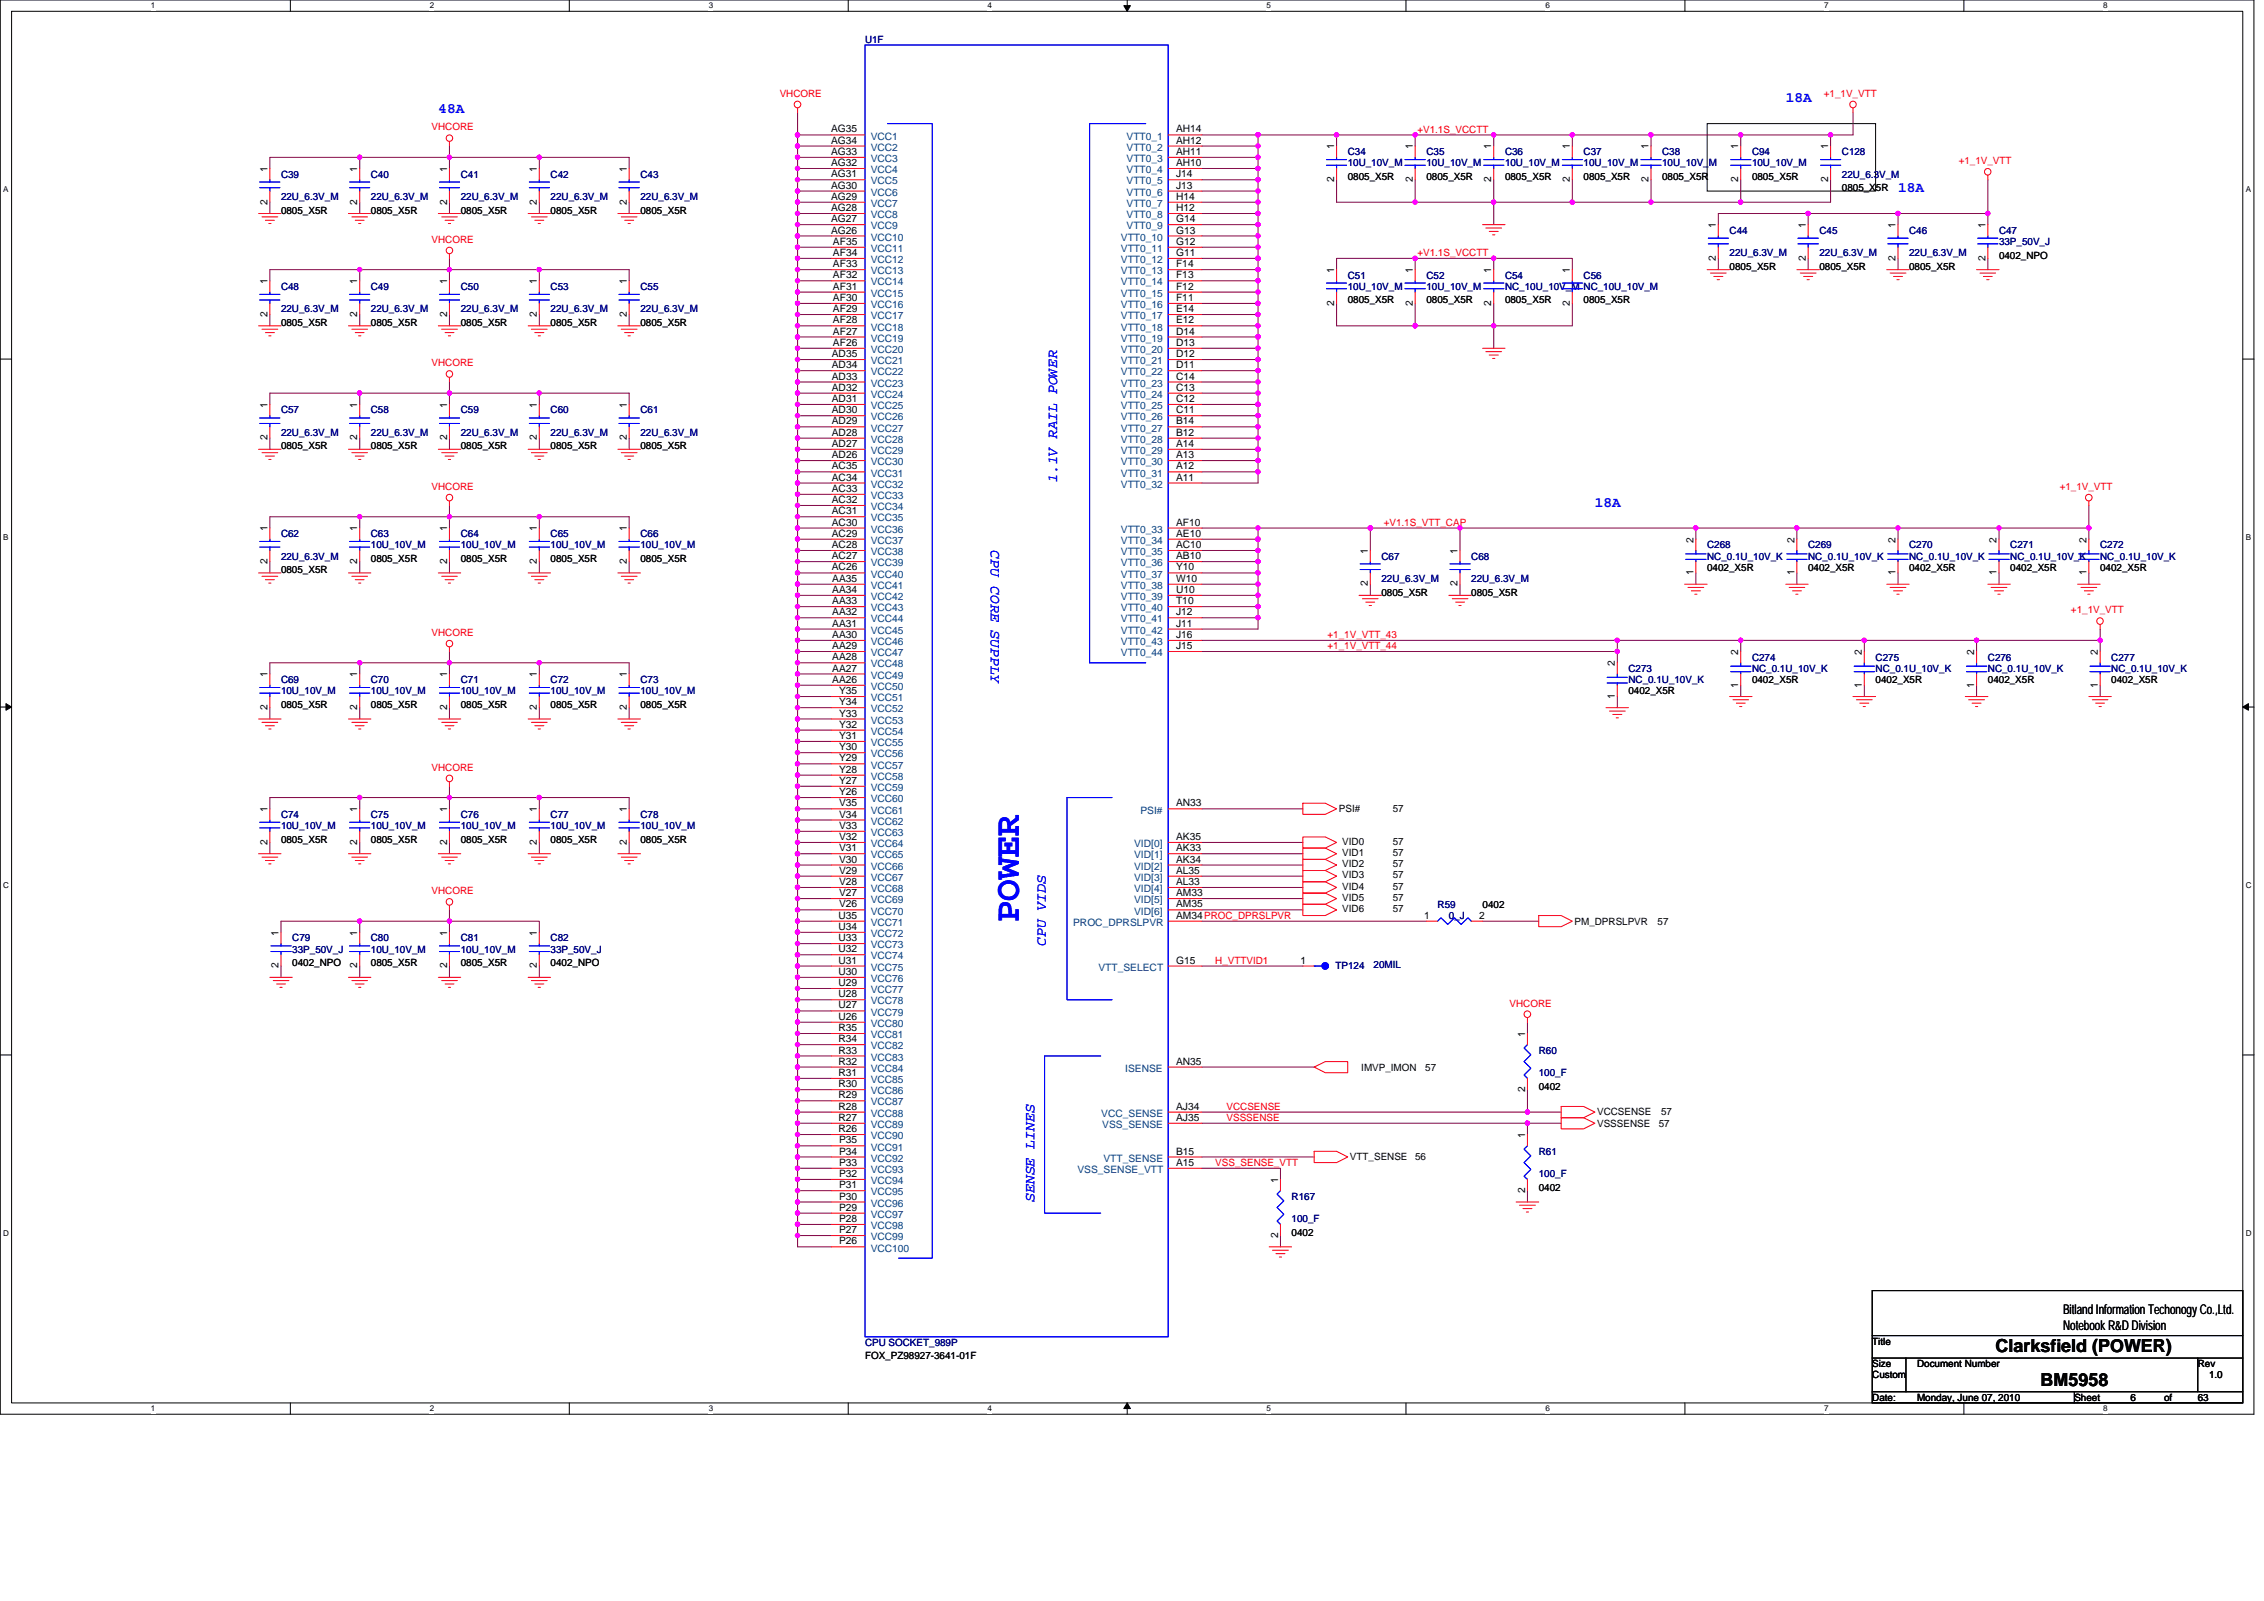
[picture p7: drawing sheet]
<svg xmlns="http://www.w3.org/2000/svg" width="297mm" height="210mm" viewBox="0 0 297 210" stroke-linecap="round" stroke-linejoin="round" font-family="sans-serif">
<defs><g id="words">
<text font-size="4.7" fill="#00f" x="133.7" y="121" transform="rotate(-90 133.7 121)">POWER</text>
<g font-size="2.3">
<text x="261.8" y="177.4">Clarksfield (POWER)</text>
<text x="267.7" y="181.8">BM5958</text>
</g>
<g font-size="1.9" fill="#00f">
<text x="57.5" y="14.9">48A</text>
<text x="234.3" y="13.4">18A</text>
<text x="249" y="25.2">18A</text>
<text x="138.7" y="63.4" transform="rotate(-90 138.7 63.4)">1.1V RAIL POWER</text>
<text x="209.3" y="66.4">18A</text>
<text x="130" y="72.2" transform="rotate(90 130 72.2)">CPU CORE SUPPLY</text>
<text x="137.2" y="124.1" transform="rotate(-90 137.2 124.1)">CPU VIDS</text>
<text x="135.7" y="157.6" transform="rotate(-90 135.7 157.6)">SENSE LINES</text>
</g>
<g font-size="1.8">
<text x="270.7" y="172.4">Bitland Information Techonogy Co.,Ltd.</text>
<text x="270.7" y="174.5">Notebook R&amp;D Division</text>
</g>
<g font-size="1.3" fill="#000080">
<text x="113.5" y="5.6">U1F</text>
<text x="36.9" y="23.3">C39</text>
<text x="48.7" y="23.3">C40</text>
<text x="60.4" y="23.3">C41</text>
<text x="72.2" y="23.3">C42</text>
<text x="84" y="23.3">C43</text>
<text x="176.8" y="20.3">C34</text>
<text x="176.8" y="21.8">10U_10V_M</text>
<text x="187.2" y="20.3">C35</text>
<text x="187.2" y="21.8">10U_10V_M</text>
<text x="197.5" y="20.3">C36</text>
<text x="197.5" y="21.8">10U_10V_M</text>
<text x="207.8" y="20.3">C37</text>
<text x="207.8" y="21.8">10U_10V_M</text>
<text x="218.1" y="20.3">C38</text>
<text x="218.1" y="21.8">10U_10V_M</text>
<text x="229.9" y="20.3">C94</text>
<text x="229.9" y="21.8">10U_10V_M</text>
<text x="241.7" y="20.3">C128</text>
<text x="241.7" y="23.3">22U_6.3V_M</text>
<text x="36.9" y="26.2">22U_6.3V_M</text>
<text x="48.7" y="26.2">22U_6.3V_M</text>
<text x="60.4" y="26.2">22U_6.3V_M</text>
<text x="72.2" y="26.2">22U_6.3V_M</text>
<text x="84" y="26.2">22U_6.3V_M</text>
<text x="226.9" y="30.6">C44</text>
<text x="226.9" y="33.6">22U_6.3V_M</text>
<text x="238.7" y="30.6">C45</text>
<text x="238.7" y="33.6">22U_6.3V_M</text>
<text x="250.5" y="30.6">C46</text>
<text x="250.5" y="33.6">22U_6.3V_M</text>
<text x="262.3" y="30.6">C47</text>
<text x="262.3" y="32.1">33P_50V_J</text>
<text x="36.9" y="38">C48</text>
<text x="36.9" y="41">22U_6.3V_M</text>
<text x="48.7" y="38">C49</text>
<text x="48.7" y="41">22U_6.3V_M</text>
<text x="60.4" y="38">C50</text>
<text x="60.4" y="41">22U_6.3V_M</text>
<text x="72.2" y="38">C53</text>
<text x="72.2" y="41">22U_6.3V_M</text>
<text x="84" y="38">C55</text>
<text x="84" y="41">22U_6.3V_M</text>
<text x="176.8" y="36.6">C51</text>
<text x="176.8" y="38">10U_10V_M</text>
<text x="187.2" y="36.6">C52</text>
<text x="187.2" y="38">10U_10V_M</text>
<text x="197.5" y="36.6">C54</text>
<text x="197.5" y="38">NC_10U_10V_M NC_10U_10V_M</text>
<text x="207.8" y="36.6">C56</text>
<text x="36.9" y="54.2">C57</text>
<text x="36.9" y="57.2">22U_6.3V_M</text>
<text x="48.7" y="54.2">C58</text>
<text x="48.7" y="57.2">22U_6.3V_M</text>
<text x="60.4" y="54.2">C59</text>
<text x="60.4" y="57.2">22U_6.3V_M</text>
<text x="72.2" y="54.2">C60</text>
<text x="72.2" y="57.2">22U_6.3V_M</text>
<text x="84" y="54.2">C61</text>
<text x="84" y="57.2">22U_6.3V_M</text>
<text x="36.9" y="70.4">C62</text>
<text x="48.7" y="70.4">C63</text>
<text x="48.7" y="71.9">10U_10V_M</text>
<text x="60.4" y="70.4">C64</text>
<text x="60.4" y="71.9">10U_10V_M</text>
<text x="72.2" y="70.4">C65</text>
<text x="72.2" y="71.9">10U_10V_M</text>
<text x="84" y="70.4">C66</text>
<text x="84" y="71.9">10U_10V_M</text>
<text x="224" y="71.9">C268</text>
<text x="237.2" y="71.9">C269</text>
<text x="250.5" y="71.9">C270</text>
<text x="263.8" y="71.9">C271</text>
<text x="275.5" y="71.9">C272</text>
<text x="36.9" y="73.4">22U_6.3V_M</text>
<text x="181.2" y="73.4">C67</text>
<text x="181.2" y="76.3">22U_6.3V_M</text>
<text x="193" y="73.4">C68</text>
<text x="193" y="76.3">22U_6.3V_M</text>
<text x="224" y="73.4">NC_0.1U_10V_K</text>
<text x="237.2" y="73.4">NC_0.1U_10V_K</text>
<text x="250.5" y="73.4">NC_0.1U_10V_K</text>
<text x="263.8" y="73.4">NC_0.1U_10V_K</text>
<text x="275.5" y="73.4">NC_0.1U_10V_K</text>
<text x="36.9" y="89.6">C69</text>
<text x="48.7" y="89.6">C70</text>
<text x="60.4" y="89.6">C71</text>
<text x="72.2" y="89.6">C72</text>
<text x="84" y="89.6">C73</text>
<text x="213.7" y="88.1">C273</text>
<text x="213.7" y="89.6">NC_0.1U_10V_K</text>
<text x="229.9" y="86.6">C274</text>
<text x="229.9" y="88.1">NC_0.1U_10V_K</text>
<text x="246.1" y="86.6">C275</text>
<text x="246.1" y="88.1">NC_0.1U_10V_K</text>
<text x="260.8" y="86.6">C276</text>
<text x="260.8" y="88.1">NC_0.1U_10V_K</text>
<text x="277" y="86.6">C277</text>
<text x="277" y="88.1">NC_0.1U_10V_K</text>
<text x="36.9" y="91.1">10U_10V_M</text>
<text x="48.7" y="91.1">10U_10V_M</text>
<text x="60.4" y="91.1">10U_10V_M</text>
<text x="72.2" y="91.1">10U_10V_M</text>
<text x="84" y="91.1">10U_10V_M</text>
<text x="36.9" y="107.3">C74</text>
<text x="48.7" y="107.3">C75</text>
<text x="60.4" y="107.3">C76</text>
<text x="72.2" y="107.3">C77</text>
<text x="84" y="107.3">C78</text>
<text x="36.9" y="108.7">10U_10V_M</text>
<text x="48.7" y="108.7">10U_10V_M</text>
<text x="60.4" y="108.7">10U_10V_M</text>
<text x="72.2" y="108.7">10U_10V_M</text>
<text x="84" y="108.7">10U_10V_M</text>
<text x="188.6" y="119">R59</text>
<text x="38.4" y="123.5">C79</text>
<text x="38.4" y="124.9">33P_50V_J</text>
<text x="48.7" y="123.5">C80</text>
<text x="48.7" y="124.9">10U_10V_M</text>
<text x="60.4" y="123.5">C81</text>
<text x="60.4" y="124.9">10U_10V_M</text>
<text x="72.2" y="123.5">C82</text>
<text x="72.2" y="124.9">33P_50V_J</text>
<text x="190.1" y="120.5">0_J</text>
<text x="175.2" y="127.1">TP124</text>
<text x="180.2" y="127">20MIL</text>
<text x="201.9" y="138.2">R60</text>
<text x="201.9" y="141.1">100_F</text>
<text x="201.9" y="151.5">R61</text>
<text x="201.9" y="154.4">100_F</text>
<text x="169.5" y="157.4">R167</text>
<text x="169.5" y="160.3">100_F</text>
<text x="113.5" y="176.5">CPU SOCKET_989P</text>
</g>
<g font-size="1.3" fill="#f00">
<text x="56.6" y="17.1">VHCORE</text>
<text x="102.3" y="12.7">VHCORE</text>
<text x="186" y="17.4">+V1.1S_VCCTT</text>
<text x="239.3" y="12.7">+1_1V_VTT</text>
<text x="257" y="21.5">+1_1V_VTT</text>
<text x="56.6" y="31.8">VHCORE</text>
<text x="186" y="33.6">+V1.1S_VCCTT</text>
<text x="56.6" y="48">VHCORE</text>
<text x="56.6" y="64.2">VHCORE</text>
<text x="270.2" y="64.2">+1_1V_VTT</text>
<text x="181.5" y="69">+V1.1S_VTT_CAP</text>
<text x="56.6" y="83.4">VHCORE</text>
<text x="174.2" y="83.7">+1_1V_VTT_43</text>
<text x="271.7" y="80.5">+1_1V_VTT</text>
<text x="174.2" y="85.2">+1_1V_VTT_44</text>
<text x="56.6" y="101.1">VHCORE</text>
<text x="56.6" y="117.3">VHCORE</text>
<text x="159.4" y="126.4">H_VTTVID1</text>
<text x="198.1" y="132">VHCORE</text>
<text x="160.9" y="147">VSSSENSE</text>
<text x="160.9" y="145.6">VCCSENSE</text>
<text x="159.4" y="152.9">VSS_SENSE_VTT</text>
</g>
<g font-size="1.3">
<text x="109" y="17.4">AG35</text>
<text x="154.3" y="17.4">AH14</text>
<text x="35.1" y="22.5" transform="rotate(-90 35.1 22.5)">1</text>
<text x="46.9" y="22.5" transform="rotate(-90 46.9 22.5)">1</text>
<text x="58.6" y="22.5" transform="rotate(-90 58.6 22.5)">1</text>
<text x="70.4" y="22.5" transform="rotate(-90 70.4 22.5)">1</text>
<text x="82.2" y="22.5" transform="rotate(-90 82.2 22.5)">1</text>
<text x="109" y="18.8">AG34</text>
<text x="109" y="20.3">AG33</text>
<text x="109" y="21.8">AG32</text>
<text x="109" y="23.3">AG31</text>
<text x="154.3" y="18.8">AH12</text>
<text x="154.3" y="20.3">AH11</text>
<text x="154.3" y="21.8">AH10</text>
<text x="154.3" y="23.3">J14</text>
<text x="175" y="23.9" transform="rotate(-90 175 23.9)">2</text>
<text x="175" y="19.6" transform="rotate(-90 175 19.6)">1</text>
<text x="176.8" y="23.6">0805_X5R</text>
<text x="185.4" y="23.9" transform="rotate(-90 185.4 23.9)">2</text>
<text x="185.4" y="19.6" transform="rotate(-90 185.4 19.6)">1</text>
<text x="187.2" y="23.6">0805_X5R</text>
<text x="195.7" y="23.9" transform="rotate(-90 195.7 23.9)">2</text>
<text x="195.7" y="19.6" transform="rotate(-90 195.7 19.6)">1</text>
<text x="197.5" y="23.6">0805_X5R</text>
<text x="206" y="23.9" transform="rotate(-90 206 23.9)">2</text>
<text x="206" y="19.6" transform="rotate(-90 206 19.6)">1</text>
<text x="207.8" y="23.6">0805_X5R</text>
<text x="216.3" y="23.9" transform="rotate(-90 216.3 23.9)">2</text>
<text x="216.3" y="19.6" transform="rotate(-90 216.3 19.6)">1</text>
<text x="218.1" y="23.6">0805_X5R</text>
<text x="228.1" y="23.9" transform="rotate(-90 228.1 23.9)">2</text>
<text x="228.1" y="19.6" transform="rotate(-90 228.1 19.6)">1</text>
<text x="229.9" y="23.6">0805_X5R</text>
<text x="239.9" y="23.9" transform="rotate(-90 239.9 23.9)">2</text>
<text x="239.9" y="19.6" transform="rotate(-90 239.9 19.6)">1</text>
<text x="35.1" y="26.8" transform="rotate(-90 35.1 26.8)">2</text>
<text x="36.9" y="28">0805_X5R</text>
<text x="46.9" y="26.8" transform="rotate(-90 46.9 26.8)">2</text>
<text x="48.7" y="28">0805_X5R</text>
<text x="58.6" y="26.8" transform="rotate(-90 58.6 26.8)">2</text>
<text x="60.4" y="28">0805_X5R</text>
<text x="70.4" y="26.8" transform="rotate(-90 70.4 26.8)">2</text>
<text x="72.2" y="28">0805_X5R</text>
<text x="82.2" y="26.8" transform="rotate(-90 82.2 26.8)">2</text>
<text x="84" y="28">0805_X5R</text>
<text x="109" y="24.7">AG30</text>
<text x="109" y="26.2">AG29</text>
<text x="109" y="27.7">AG28</text>
<text x="109" y="29.1">AG27</text>
<text x="154.3" y="24.7">J13</text>
<text x="154.3" y="26.2">H14</text>
<text x="154.3" y="27.7">H12</text>
<text x="154.3" y="29.1">G14</text>
<text x="225.1" y="29.9" transform="rotate(-90 225.1 29.9)">1</text>
<text x="236.9" y="29.9" transform="rotate(-90 236.9 29.9)">1</text>
<text x="241.7" y="25.1">0805_X5R</text>
<text x="248.7" y="29.9" transform="rotate(-90 248.7 29.9)">1</text>
<text x="260.5" y="29.9" transform="rotate(-90 260.5 29.9)">1</text>
<text x="109" y="30.6">AG26</text>
<text x="109.3" y="32.1">AF35</text>
<text x="109.3" y="33.6">AF34</text>
<text x="109.3" y="35.1">AF33</text>
<text x="154.3" y="30.6">G13</text>
<text x="154.3" y="32.1">G12</text>
<text x="154.3" y="33.6">G11</text>
<text x="154.3" y="35.1">F14</text>
<text x="175" y="35.8" transform="rotate(-90 175 35.8)">1</text>
<text x="185.4" y="35.8" transform="rotate(-90 185.4 35.8)">1</text>
<text x="195.7" y="35.8" transform="rotate(-90 195.7 35.8)">1</text>
<text x="206" y="35.8" transform="rotate(-90 206 35.8)">1</text>
<text x="225.1" y="34.2" transform="rotate(-90 225.1 34.2)">2</text>
<text x="226.9" y="35.4">0805_X5R</text>
<text x="236.9" y="34.2" transform="rotate(-90 236.9 34.2)">2</text>
<text x="238.7" y="35.4">0805_X5R</text>
<text x="248.7" y="34.2" transform="rotate(-90 248.7 34.2)">2</text>
<text x="250.5" y="35.4">0805_X5R</text>
<text x="260.5" y="34.2" transform="rotate(-90 260.5 34.2)">2</text>
<text x="262.3" y="33.9">0402_NPO</text>
<text x="35.1" y="41.6" transform="rotate(-90 35.1 41.6)">2</text>
<text x="35.1" y="37.3" transform="rotate(-90 35.1 37.3)">1</text>
<text x="46.9" y="41.6" transform="rotate(-90 46.9 41.6)">2</text>
<text x="46.9" y="37.3" transform="rotate(-90 46.9 37.3)">1</text>
<text x="58.6" y="41.6" transform="rotate(-90 58.6 41.6)">2</text>
<text x="58.6" y="37.3" transform="rotate(-90 58.6 37.3)">1</text>
<text x="70.4" y="41.6" transform="rotate(-90 70.4 41.6)">2</text>
<text x="70.4" y="37.3" transform="rotate(-90 70.4 37.3)">1</text>
<text x="82.2" y="41.6" transform="rotate(-90 82.2 41.6)">2</text>
<text x="82.2" y="37.3" transform="rotate(-90 82.2 37.3)">1</text>
<text x="109.3" y="36.5">AF32</text>
<text x="109.3" y="38">AF31</text>
<text x="109.3" y="39.5">AF30</text>
<text x="109.3" y="40.9">AF29</text>
<text x="154.3" y="36.5">F13</text>
<text x="154.3" y="38">F12</text>
<text x="154.3" y="39.5">F11</text>
<text x="154.3" y="40.9">E14</text>
<text x="175" y="40.1" transform="rotate(-90 175 40.1)">2</text>
<text x="176.8" y="39.8">0805_X5R</text>
<text x="185.4" y="40.1" transform="rotate(-90 185.4 40.1)">2</text>
<text x="187.2" y="39.8">0805_X5R</text>
<text x="195.7" y="40.1" transform="rotate(-90 195.7 40.1)">2</text>
<text x="197.5" y="39.8">0805_X5R</text>
<text x="206" y="40.1" transform="rotate(-90 206 40.1)">2</text>
<text x="207.8" y="39.8">0805_X5R</text>
<text x="36.9" y="42.7">0805_X5R</text>
<text x="48.7" y="42.7">0805_X5R</text>
<text x="60.4" y="42.7">0805_X5R</text>
<text x="72.2" y="42.7">0805_X5R</text>
<text x="84" y="42.7">0805_X5R</text>
<text x="109.1" y="46.8">AD35</text>
<text x="109.3" y="42.4">AF28</text>
<text x="109.3" y="43.9">AF27</text>
<text x="109.3" y="45.4">AF26</text>
<text x="154.3" y="42.4">E12</text>
<text x="154.3" y="43.9">D14</text>
<text x="154.3" y="45.4">D13</text>
<text x="154.3" y="46.8">D12</text>
<text x="35.1" y="53.5" transform="rotate(-90 35.1 53.5)">1</text>
<text x="46.9" y="53.5" transform="rotate(-90 46.9 53.5)">1</text>
<text x="58.6" y="53.5" transform="rotate(-90 58.6 53.5)">1</text>
<text x="70.4" y="53.5" transform="rotate(-90 70.4 53.5)">1</text>
<text x="82.2" y="53.5" transform="rotate(-90 82.2 53.5)">1</text>
<text x="109.1" y="48.3">AD34</text>
<text x="109.1" y="49.8">AD33</text>
<text x="109.1" y="51.2">AD32</text>
<text x="109.1" y="52.7">AD31</text>
<text x="154.3" y="48.3">D11</text>
<text x="154.3" y="49.8">C14</text>
<text x="154.3" y="51.2">C13</text>
<text x="154.3" y="52.7">C12</text>
<text x="35.1" y="57.8" transform="rotate(-90 35.1 57.8)">2</text>
<text x="36.9" y="58.9">0805_X5R</text>
<text x="46.9" y="57.8" transform="rotate(-90 46.9 57.8)">2</text>
<text x="48.7" y="58.9">0805_X5R</text>
<text x="58.6" y="57.8" transform="rotate(-90 58.6 57.8)">2</text>
<text x="60.4" y="58.9">0805_X5R</text>
<text x="70.4" y="57.8" transform="rotate(-90 70.4 57.8)">2</text>
<text x="72.2" y="58.9">0805_X5R</text>
<text x="82.2" y="57.8" transform="rotate(-90 82.2 57.8)">2</text>
<text x="84" y="58.9">0805_X5R</text>
<text x="109.1" y="54.2">AD30</text>
<text x="109.1" y="55.7">AD29</text>
<text x="109.1" y="57.2">AD28</text>
<text x="109.1" y="58.6">AD27</text>
<text x="154.3" y="54.2">C11</text>
<text x="154.3" y="55.7">B14</text>
<text x="154.3" y="57.2">B12</text>
<text x="154.3" y="58.6">A14</text>
<text x="109.1" y="60.1">AD26</text>
<text x="109.1" y="61.6">AC35</text>
<text x="109.1" y="63">AC34</text>
<text x="109.1" y="64.5">AC33</text>
<text x="109.1" y="66">AC32</text>
<text x="154.3" y="60.1">A13</text>
<text x="154.3" y="61.6">A12</text>
<text x="154.3" y="63">A11</text>
<text x="35.1" y="69.7" transform="rotate(-90 35.1 69.7)">1</text>
<text x="46.9" y="69.7" transform="rotate(-90 46.9 69.7)">1</text>
<text x="58.6" y="69.7" transform="rotate(-90 58.6 69.7)">1</text>
<text x="70.4" y="69.7" transform="rotate(-90 70.4 69.7)">1</text>
<text x="82.2" y="69.7" transform="rotate(-90 82.2 69.7)">1</text>
<text x="109.1" y="67.5">AC31</text>
<text x="109.1" y="68.9">AC30</text>
<text x="109.1" y="70.4">AC29</text>
<text x="109.1" y="71.9">AC28</text>
<text x="154.3" y="68.9">AF10</text>
<text x="154.3" y="70.4">AE10</text>
<text x="154.3" y="71.9">AC10</text>
<text x="222.2" y="71.2" transform="rotate(-90 222.2 71.2)">2</text>
<text x="235.4" y="71.2" transform="rotate(-90 235.4 71.2)">2</text>
<text x="248.7" y="71.2" transform="rotate(-90 248.7 71.2)">2</text>
<text x="262" y="71.2" transform="rotate(-90 262 71.2)">2</text>
<text x="273.7" y="71.2" transform="rotate(-90 273.7 71.2)">2</text>
<text x="35.1" y="74" transform="rotate(-90 35.1 74)">2</text>
<text x="36.9" y="75.1">0805_X5R</text>
<text x="46.9" y="74" transform="rotate(-90 46.9 74)">2</text>
<text x="48.7" y="73.7">0805_X5R</text>
<text x="58.6" y="74" transform="rotate(-90 58.6 74)">2</text>
<text x="60.4" y="73.7">0805_X5R</text>
<text x="70.4" y="74" transform="rotate(-90 70.4 74)">2</text>
<text x="72.2" y="73.7">0805_X5R</text>
<text x="82.2" y="74" transform="rotate(-90 82.2 74)">2</text>
<text x="84" y="73.7">0805_X5R</text>
<text x="109.1" y="73.3">AC27</text>
<text x="109.1" y="74.8">AC26</text>
<text x="109.2" y="76.3">AA35</text>
<text x="109.2" y="77.8">AA34</text>
<text x="154.3" y="73.3">AB10</text>
<text x="154.3" y="74.8">Y10</text>
<text x="154.3" y="76.3">W10</text>
<text x="154.3" y="77.8">U10</text>
<text x="179.5" y="76.9" transform="rotate(-90 179.5 76.9)">2</text>
<text x="179.5" y="72.6" transform="rotate(-90 179.5 72.6)">1</text>
<text x="191.2" y="76.9" transform="rotate(-90 191.2 76.9)">2</text>
<text x="191.2" y="72.6" transform="rotate(-90 191.2 72.6)">1</text>
<text x="222.2" y="75.4" transform="rotate(-90 222.2 75.4)">1</text>
<text x="224" y="74.8">0402_X5R</text>
<text x="235.4" y="75.4" transform="rotate(-90 235.4 75.4)">1</text>
<text x="237.2" y="74.8">0402_X5R</text>
<text x="248.7" y="75.4" transform="rotate(-90 248.7 75.4)">1</text>
<text x="250.5" y="74.8">0402_X5R</text>
<text x="262" y="75.4" transform="rotate(-90 262 75.4)">1</text>
<text x="263.8" y="74.8">0402_X5R</text>
<text x="273.7" y="75.4" transform="rotate(-90 273.7 75.4)">1</text>
<text x="275.5" y="74.8">0402_X5R</text>
<text x="109.2" y="79.2">AA33</text>
<text x="109.2" y="80.7">AA32</text>
<text x="109.2" y="82.2">AA31</text>
<text x="109.2" y="83.7">AA30</text>
<text x="154.3" y="79.2">T10</text>
<text x="154.3" y="80.7">J12</text>
<text x="154.3" y="82.2">J11</text>
<text x="154.3" y="83.7">J16</text>
<text x="181.2" y="78.1">0805_X5R</text>
<text x="193" y="78.1">0805_X5R</text>
<text x="35.1" y="88.8" transform="rotate(-90 35.1 88.8)">1</text>
<text x="46.9" y="88.8" transform="rotate(-90 46.9 88.8)">1</text>
<text x="58.6" y="88.8" transform="rotate(-90 58.6 88.8)">1</text>
<text x="70.4" y="88.8" transform="rotate(-90 70.4 88.8)">1</text>
<text x="82.2" y="88.8" transform="rotate(-90 82.2 88.8)">1</text>
<text x="109.2" y="85.1">AA29</text>
<text x="109.2" y="86.6">AA28</text>
<text x="109.2" y="88.1">AA27</text>
<text x="109.2" y="89.6">AA26</text>
<text x="154.3" y="85.1">J15</text>
<text x="211.9" y="87.4" transform="rotate(-90 211.9 87.4)">2</text>
<text x="228.1" y="85.9" transform="rotate(-90 228.1 85.9)">2</text>
<text x="229.9" y="89.6">0402_X5R</text>
<text x="244.3" y="85.9" transform="rotate(-90 244.3 85.9)">2</text>
<text x="246.1" y="89.6">0402_X5R</text>
<text x="259" y="85.9" transform="rotate(-90 259 85.9)">2</text>
<text x="260.8" y="89.6">0402_X5R</text>
<text x="275.2" y="85.9" transform="rotate(-90 275.2 85.9)">2</text>
<text x="277" y="89.6">0402_X5R</text>
<text x="35.1" y="93.1" transform="rotate(-90 35.1 93.1)">2</text>
<text x="36.9" y="92.8">0805_X5R</text>
<text x="46.9" y="93.1" transform="rotate(-90 46.9 93.1)">2</text>
<text x="48.7" y="92.8">0805_X5R</text>
<text x="58.6" y="93.1" transform="rotate(-90 58.6 93.1)">2</text>
<text x="60.4" y="92.8">0805_X5R</text>
<text x="70.4" y="93.1" transform="rotate(-90 70.4 93.1)">2</text>
<text x="72.2" y="92.8">0805_X5R</text>
<text x="82.2" y="93.1" transform="rotate(-90 82.2 93.1)">2</text>
<text x="84" y="92.8">0805_X5R</text>
<text x="110.1" y="91">Y35</text>
<text x="110.1" y="92.5">Y34</text>
<text x="110.1" y="94">Y33</text>
<text x="110.1" y="95.4">Y32</text>
<text x="211.9" y="91.7" transform="rotate(-90 211.9 91.7)">1</text>
<text x="213.7" y="91.1">0402_X5R</text>
<text x="228.1" y="90.2" transform="rotate(-90 228.1 90.2)">1</text>
<text x="244.3" y="90.2" transform="rotate(-90 244.3 90.2)">1</text>
<text x="259" y="90.2" transform="rotate(-90 259 90.2)">1</text>
<text x="275.2" y="90.2" transform="rotate(-90 275.2 90.2)">1</text>
<text x="110.1" y="96.9">Y31</text>
<text x="110.1" y="98.4">Y30</text>
<text x="110.1" y="99.9">Y29</text>
<text x="110.1" y="101.3">Y28</text>
<text x="35.1" y="106.5" transform="rotate(-90 35.1 106.5)">1</text>
<text x="46.9" y="106.5" transform="rotate(-90 46.9 106.5)">1</text>
<text x="58.6" y="106.5" transform="rotate(-90 58.6 106.5)">1</text>
<text x="70.4" y="106.5" transform="rotate(-90 70.4 106.5)">1</text>
<text x="82.2" y="106.5" transform="rotate(-90 82.2 106.5)">1</text>
<text x="110.1" y="102.8">Y27</text>
<text x="110.1" y="104.3">Y26</text>
<text x="110.1" y="105.8">V35</text>
<text x="110.1" y="107.2">V34</text>
<text x="154.3" y="105.8">AN33</text>
<text x="175.7" y="106.5">PSI#</text>
<text x="182.7" y="106.5">57</text>
<text x="35.1" y="110.8" transform="rotate(-90 35.1 110.8)">2</text>
<text x="36.9" y="110.5">0805_X5R</text>
<text x="46.9" y="110.8" transform="rotate(-90 46.9 110.8)">2</text>
<text x="48.7" y="110.5">0805_X5R</text>
<text x="58.6" y="110.8" transform="rotate(-90 58.6 110.8)">2</text>
<text x="60.4" y="110.5">0805_X5R</text>
<text x="70.4" y="110.8" transform="rotate(-90 70.4 110.8)">2</text>
<text x="72.2" y="110.5">0805_X5R</text>
<text x="82.2" y="110.8" transform="rotate(-90 82.2 110.8)">2</text>
<text x="84" y="110.5">0805_X5R</text>
<text x="110.1" y="108.7">V33</text>
<text x="110.1" y="110.2">V32</text>
<text x="110.1" y="111.7">V31</text>
<text x="110.1" y="113.1">V30</text>
<text x="154.3" y="110.2">AK35</text>
<text x="154.3" y="111.7">AK33</text>
<text x="154.3" y="113.1">AK34</text>
<text x="176.1" y="110.8">VID0</text>
<text x="176.1" y="112.3">VID1</text>
<text x="176.1" y="113.7">VID2</text>
<text x="182.7" y="110.8">57</text>
<text x="182.7" y="112.3">57</text>
<text x="182.7" y="113.7">57</text>
<text x="110.1" y="114.6">V29</text>
<text x="110.1" y="116.1">V28</text>
<text x="110.1" y="117.5">V27</text>
<text x="110.1" y="119">V26</text>
<text x="154.3" y="114.6">AL35</text>
<text x="154.3" y="116.1">AL33</text>
<text x="154.3" y="117.5">AM33</text>
<text x="154.3" y="119">AM35</text>
<text x="176.1" y="115.2">VID3</text>
<text x="176.1" y="118.2">VID5</text>
<text x="176.1" y="116.7">VID4</text>
<text x="176.1" y="119.6">VID6</text>
<text x="182.7" y="115.2">57</text>
<text x="182.7" y="118.2">57</text>
<text x="182.7" y="116.7">57</text>
<text x="182.7" y="119.6">57</text>
<text x="194.5" y="119">0402</text>
<text x="36.6" y="122.7" transform="rotate(-90 36.6 122.7)">1</text>
<text x="46.9" y="122.7" transform="rotate(-90 46.9 122.7)">1</text>
<text x="58.6" y="122.7" transform="rotate(-90 58.6 122.7)">1</text>
<text x="70.4" y="122.7" transform="rotate(-90 70.4 122.7)">1</text>
<text x="110" y="120.5">U35</text>
<text x="110" y="122">U34</text>
<text x="110" y="123.4">U33</text>
<text x="110" y="124.9">U32</text>
<text x="154.3" y="120.5">AM34PROC_DPRSLPVR</text>
<text x="186.8" y="120.5">1</text>
<text x="194.1" y="120.5">2</text>
<text x="206.6" y="121.3">PM_DPRSLPVR</text>
<text x="217.5" y="121.3">57</text>
<text x="36.6" y="127" transform="rotate(-90 36.6 127)">2</text>
<text x="38.4" y="126.7">0402_NPO</text>
<text x="46.9" y="127" transform="rotate(-90 46.9 127)">2</text>
<text x="48.7" y="126.7">0805_X5R</text>
<text x="58.6" y="127" transform="rotate(-90 58.6 127)">2</text>
<text x="60.4" y="126.7">0805_X5R</text>
<text x="70.4" y="127" transform="rotate(-90 70.4 127)">2</text>
<text x="72.2" y="126.7">0402_NPO</text>
<text x="110" y="126.4">U31</text>
<text x="110" y="127.9">U30</text>
<text x="110" y="129.3">U29</text>
<text x="110" y="130.8">U28</text>
<text x="154.3" y="126.4">G15</text>
<text x="170.6" y="126.4">1</text>
<text x="110" y="132.3">U27</text>
<text x="110" y="133.8">U26</text>
<text x="110" y="135.2">R35</text>
<text x="110" y="136.7">R34</text>
<text x="200.1" y="136" transform="rotate(-90 200.1 136)">1</text>
<text x="110" y="138.2">R33</text>
<text x="110" y="139.6">R32</text>
<text x="110" y="141.1">R31</text>
<text x="110" y="142.6">R30</text>
<text x="154.3" y="139.6">AN35</text>
<text x="178.6" y="140.4">IMVP_IMON</text>
<text x="187" y="140.4">57</text>
<text x="200.1" y="143.2" transform="rotate(-90 200.1 143.2)">2</text>
<text x="201.9" y="142.9">0402</text>
<text x="110" y="144.1">R29</text>
<text x="110" y="145.5">R28</text>
<text x="110" y="147">R27</text>
<text x="110" y="148.5">R26</text>
<text x="110.1" y="150">P35</text>
<text x="154.3" y="147">AJ35</text>
<text x="154.3" y="145.5">AJ34</text>
<text x="200.1" y="149.2" transform="rotate(-90 200.1 149.2)">1</text>
<text x="209.5" y="146.3">VCCSENSE</text>
<text x="209.5" y="147.8">VSSSENSE</text>
<text x="217.6" y="147.8">57</text>
<text x="217.9" y="146.3">57</text>
<text x="110.1" y="151.4">P34</text>
<text x="110.1" y="152.9">P33</text>
<text x="110.1" y="154.4">P32</text>
<text x="110.1" y="155.9">P31</text>
<text x="154.3" y="151.4">B15</text>
<text x="154.3" y="152.9">A15</text>
<text x="167.7" y="155.1" transform="rotate(-90 167.7 155.1)">1</text>
<text x="177.1" y="152.2">VTT_SENSE</text>
<text x="185.7" y="152.2">56</text>
<text x="110.1" y="157.3">P30</text>
<text x="110.1" y="158.8">P29</text>
<text x="110.1" y="160.3">P28</text>
<text x="110.1" y="161.7">P27</text>
<text x="200.1" y="156.5" transform="rotate(-90 200.1 156.5)">2</text>
<text x="201.9" y="156.2">0402</text>
<text x="110.1" y="163.2">P26</text>
<text x="167.7" y="162.4" transform="rotate(-90 167.7 162.4)">2</text>
<text x="169.5" y="162.1">0402</text>
<text x="113.5" y="178.3">FOX_PZ98927-3641-01F</text>
<text x="245.6" y="176.4">Title</text>
<text x="245.6" y="179.3">Size</text>
<text x="251.5" y="179.3">Document Number</text>
<text x="288.4" y="179.3">Rev</text>
<text x="245.6" y="180.8">Custom</text>
<text x="245.6" y="183.7">Date:</text>
<text x="251.5" y="183.7">Monday, June 07, 2010</text>
<text x="272.2" y="183.7">Sheet</text>
<text x="279.5" y="183.7">6</text>
<text x="283.9" y="183.7">of</text>
<text x="288.3" y="183.7">63</text>
<text x="289.8" y="180.8">1.0</text>
</g>
<g font-size="1.3" fill="#004080">
<text x="114.2" y="18.3">VCC1</text>
<text x="114.2" y="19.8">VCC2</text>
<text x="114.2" y="21.3">VCC3</text>
<text x="114.2" y="22.7">VCC4</text>
<text x="147.8" y="18.3">VTT0_1</text>
<text x="147.8" y="19.8">VTT0_2</text>
<text x="147.8" y="21.3">VTT0_3</text>
<text x="147.8" y="22.7">VTT0_4</text>
<text x="114.2" y="24.2">VCC5</text>
<text x="114.2" y="25.7">VCC6</text>
<text x="114.2" y="27.1">VCC7</text>
<text x="114.2" y="28.6">VCC8</text>
<text x="147.8" y="24.2">VTT0_5</text>
<text x="147.8" y="25.7">VTT0_6</text>
<text x="147.8" y="27.1">VTT0_7</text>
<text x="147.8" y="28.6">VTT0_8</text>
<text x="114.2" y="30.1">VCC9</text>
<text x="114.2" y="31.6">VCC10</text>
<text x="114.2" y="33">VCC11</text>
<text x="114.2" y="34.5">VCC12</text>
<text x="114.2" y="36">VCC13</text>
<text x="147.1" y="31.6">VTT0_10</text>
<text x="147.1" y="33">VTT0_11</text>
<text x="147.1" y="34.5">VTT0_12</text>
<text x="147.1" y="36">VTT0_13</text>
<text x="147.8" y="30.1">VTT0_9</text>
<text x="114.2" y="37.4">VCC14</text>
<text x="114.2" y="38.9">VCC15</text>
<text x="114.2" y="40.4">VCC16</text>
<text x="114.2" y="41.9">VCC17</text>
<text x="147.1" y="37.4">VTT0_14</text>
<text x="147.1" y="38.9">VTT0_15</text>
<text x="147.1" y="40.4">VTT0_16</text>
<text x="147.1" y="41.9">VTT0_17</text>
<text x="114.2" y="43.3">VCC18</text>
<text x="114.2" y="44.8">VCC19</text>
<text x="114.2" y="46.3">VCC20</text>
<text x="114.2" y="47.8">VCC21</text>
<text x="147.1" y="43.3">VTT0_18</text>
<text x="147.1" y="44.8">VTT0_19</text>
<text x="147.1" y="46.3">VTT0_20</text>
<text x="147.1" y="47.8">VTT0_21</text>
<text x="114.2" y="49.2">VCC22</text>
<text x="114.2" y="50.7">VCC23</text>
<text x="114.2" y="52.2">VCC24</text>
<text x="114.2" y="53.7">VCC25</text>
<text x="147.1" y="49.2">VTT0_22</text>
<text x="147.1" y="50.7">VTT0_23</text>
<text x="147.1" y="52.2">VTT0_24</text>
<text x="147.1" y="53.7">VTT0_25</text>
<text x="114.2" y="55.1">VCC26</text>
<text x="114.2" y="56.6">VCC27</text>
<text x="114.2" y="58.1">VCC28</text>
<text x="114.2" y="59.5">VCC29</text>
<text x="147.1" y="55.1">VTT0_26</text>
<text x="147.1" y="56.6">VTT0_27</text>
<text x="147.1" y="58.1">VTT0_28</text>
<text x="147.1" y="59.5">VTT0_29</text>
<text x="114.2" y="61">VCC30</text>
<text x="114.2" y="62.5">VCC31</text>
<text x="114.2" y="64">VCC32</text>
<text x="114.2" y="65.4">VCC33</text>
<text x="147.1" y="61">VTT0_30</text>
<text x="147.1" y="62.5">VTT0_31</text>
<text x="147.1" y="64">VTT0_32</text>
<text x="114.2" y="66.9">VCC34</text>
<text x="114.2" y="68.4">VCC35</text>
<text x="114.2" y="69.9">VCC36</text>
<text x="114.2" y="71.3">VCC37</text>
<text x="147.1" y="69.9">VTT0_33</text>
<text x="147.1" y="71.3">VTT0_34</text>
<text x="114.2" y="72.8">VCC38</text>
<text x="114.2" y="74.3">VCC39</text>
<text x="114.2" y="75.8">VCC40</text>
<text x="114.2" y="77.2">VCC41</text>
<text x="147.1" y="72.8">VTT0_35</text>
<text x="147.1" y="74.3">VTT0_36</text>
<text x="147.1" y="75.8">VTT0_37</text>
<text x="147.1" y="77.2">VTT0_38</text>
<text x="114.2" y="78.7">VCC42</text>
<text x="114.2" y="80.2">VCC43</text>
<text x="114.2" y="81.6">VCC44</text>
<text x="114.2" y="83.1">VCC45</text>
<text x="147.1" y="78.7">VTT0_39</text>
<text x="147.1" y="80.2">VTT0_40</text>
<text x="147.1" y="81.6">VTT0_41</text>
<text x="147.1" y="83.1">VTT0_42</text>
<text x="114.2" y="84.6">VCC46</text>
<text x="114.2" y="86.1">VCC47</text>
<text x="114.2" y="87.5">VCC48</text>
<text x="114.2" y="89">VCC49</text>
<text x="147.1" y="84.6">VTT0_43</text>
<text x="147.1" y="86.1">VTT0_44</text>
<text x="114.2" y="90.5">VCC50</text>
<text x="114.2" y="92">VCC51</text>
<text x="114.2" y="93.4">VCC52</text>
<text x="114.2" y="94.9">VCC53</text>
<text x="114.2" y="96.4">VCC54</text>
<text x="114.2" y="97.9">VCC55</text>
<text x="114.2" y="99.3">VCC56</text>
<text x="114.2" y="100.8">VCC57</text>
<text x="114.2" y="102.3">VCC58</text>
<text x="114.2" y="103.7">VCC59</text>
<text x="114.2" y="105.2">VCC60</text>
<text x="114.2" y="106.7">VCC61</text>
<text x="149.6" y="106.7">PSI#</text>
<text x="114.2" y="108.2">VCC62</text>
<text x="114.2" y="109.6">VCC63</text>
<text x="114.2" y="111.1">VCC64</text>
<text x="114.2" y="112.6">VCC65</text>
<text x="148.8" y="111.1">VID[0]</text>
<text x="148.8" y="112.6">VID[1]</text>
<text x="114.2" y="114.1">VCC66</text>
<text x="114.2" y="115.5">VCC67</text>
<text x="114.2" y="117">VCC68</text>
<text x="114.2" y="118.5">VCC69</text>
<text x="114.2" y="120">VCC70</text>
<text x="148.8" y="114.1">VID[2]</text>
<text x="148.8" y="115.5">VID[3]</text>
<text x="148.8" y="117">VID[4]</text>
<text x="148.8" y="118.5">VID[5]</text>
<text x="148.8" y="120">VID[6]</text>
<text x="114.2" y="121.4">VCC71</text>
<text x="114.2" y="122.9">VCC72</text>
<text x="114.2" y="124.4">VCC73</text>
<text x="114.2" y="125.8">VCC74</text>
<text x="140.8" y="121.4">PROC_DPRSLPVR</text>
<text x="114.2" y="127.3">VCC75</text>
<text x="114.2" y="128.8">VCC76</text>
<text x="114.2" y="130.3">VCC77</text>
<text x="114.2" y="131.7">VCC78</text>
<text x="144.1" y="127.3">VTT_SELECT</text>
<text x="114.2" y="133.2">VCC79</text>
<text x="114.2" y="134.7">VCC80</text>
<text x="114.2" y="136.2">VCC81</text>
<text x="114.2" y="137.6">VCC82</text>
<text x="114.2" y="139.1">VCC83</text>
<text x="114.2" y="140.6">VCC84</text>
<text x="114.2" y="142">VCC85</text>
<text x="114.2" y="143.5">VCC86</text>
<text x="147.6" y="140.6">ISENSE</text>
<text x="114.2" y="145">VCC87</text>
<text x="114.2" y="146.5">VCC88</text>
<text x="114.2" y="147.9">VCC89</text>
<text x="114.2" y="149.4">VCC90</text>
<text x="144.5" y="146.5">VCC_SENSE</text>
<text x="144.6" y="147.9">VSS_SENSE</text>
<text x="114.2" y="150.9">VCC91</text>
<text x="114.2" y="152.4">VCC92</text>
<text x="114.2" y="153.8">VCC93</text>
<text x="114.2" y="155.3">VCC94</text>
<text x="141.4" y="153.8">VSS_SENSE_VTT</text>
<text x="144.8" y="152.4">VTT_SENSE</text>
<text x="114.2" y="156.8">VCC95</text>
<text x="114.2" y="158.3">VCC96</text>
<text x="114.2" y="159.7">VCC97</text>
<text x="114.2" y="161.2">VCC98</text>
<text x="114.2" y="162.7">VCC99</text>
<text x="114.2" y="164.1">VCC100</text>
</g>
<g font-size="1.1">
<text x="19.8" y="1.1">1</text>
<text x="56.4" y="1.1">2</text>
<text x="93" y="1.1">3</text>
<text x="129.6" y="1.1">4</text>
<text x="166.2" y="1.1">5</text>
<text x="202.8" y="1.1">6</text>
<text x="239.3" y="1.1">7</text>
<text x="275.9" y="1.1">8</text>
<text x=".4" y="25.2">A</text>
<text x="294.6" y="25.2">A</text>
<text x=".4" y="70.8">B</text>
<text x="294.6" y="70.8">B</text>
<text x=".4" y="116.5">C</text>
<text x="294.6" y="116.5">C</text>
<text x=".4" y="162.1">D</text>
<text x="294.6" y="162.1">D</text>
<text x="19.8" y="185.1">1</text>
<text x="56.4" y="185.1">2</text>
<text x="93" y="185.1">3</text>
<text x="129.6" y="185.1">4</text>
<text x="166.2" y="185.1">5</text>
<text x="202.8" y="185.1">6</text>
<text x="239.3" y="185.1">7</text>
<text x="275.9" y="185.1">8</text>
</g>
</g></defs>
<path d="M0 0h295.7v185.5h-295.7zM1.5 1.5h292.8v182.5h-292.8z" fill="none" stroke="#000" stroke-width=".13"/>
<g fill="#fff">
<path d="M19.8 .1h.6v1.2h-.6z"/>
<path d="M19.8 184.1h.6v1.2h-.6z"/>
</g>
<path d="M38.1 0v1.5M38.1 184v1.5" fill="none" stroke="#000" stroke-width=".13"/>
<g fill="#fff">
<path d="M56.4 .1h.6v1.2h-.6z"/>
<path d="M56.4 184.1h.6v1.2h-.6z"/>
</g>
<path d="M74.7 0v1.5M74.7 184v1.5" fill="none" stroke="#000" stroke-width=".13"/>
<g fill="#fff">
<path d="M93 .1h.6v1.2h-.6z"/>
<path d="M93 184.1h.6v1.2h-.6z"/>
</g>
<path d="M111.3 0v1.5M111.3 184v1.5" fill="none" stroke="#000" stroke-width=".13"/>
<g fill="#fff">
<path d="M129.6 .1h.6v1.2h-.6z"/>
<path d="M129.6 184.1h.6v1.2h-.6z"/>
</g>
<path d="M147.9 0v1.5M147.9 184v1.5" fill="none" stroke="#000" stroke-width=".13"/>
<path d="M147.4 .7h.9l-.4 .8zM147.9 184l.4 .7h-.9z" fill="#000" stroke="#000" stroke-width=".13"/>
<g fill="#fff">
<path d="M166.2 .1h.5v1.2h-.5z"/>
<path d="M166.2 184.1h.5v1.2h-.5z"/>
</g>
<path d="M184.5 0v1.5M184.5 184v1.5" fill="none" stroke="#000" stroke-width=".13"/>
<g fill="#fff">
<path d="M202.8 .1h.5v1.2h-.5z"/>
<path d="M202.8 184.1h.5v1.2h-.5z"/>
</g>
<path d="M221.1 0v1.5M221.1 184v1.5" fill="none" stroke="#000" stroke-width=".13"/>
<g fill="#fff">
<path d="M239.3 .1h.6v1.2h-.6z"/>
<path d="M239.3 184.1h.6v1.2h-.6z"/>
</g>
<path d="M257.7 0v1.5M257.7 184v1.5" fill="none" stroke="#000" stroke-width=".13"/>
<g fill="#fff">
<path d="M275.9 .1h.6v1.2h-.6z"/>
<path d="M275.9 184.1h.6v1.2h-.6z"/>
<path d="M.4 24.3h.7v1.2h-.7z"/>
<path d="M294.6 24.3h.7v1.2h-.7z"/>
<path d="M.4 69.9h.7v1.2h-.7z"/>
<path d="M294.6 69.9h.7v1.2h-.7z"/>
</g>
<path d="M0 47.1h1.5M294.3 47.1h1.4" fill="none" stroke="#000" stroke-width=".13"/>
<g fill="#fff">
<path d="M.4 115.5h.8v1.2h-.8z"/>
<path d="M294.6 115.5h.8v1.2h-.8z"/>
</g>
<path d="M0 92.7h1.5M294.3 92.7h1.4" fill="none" stroke="#000" stroke-width=".13"/>
<path d="M.8 92.3l.7 .4-.7 .5zM294.3 92.7l.7-.4v.9z" fill="#000" stroke="#000" stroke-width=".13"/>
<g fill="#fff">
<path d="M.4 161.2h.8v1.1h-.8z"/>
<path d="M294.6 161.2h.8v1.1h-.8z"/>
</g>
<path d="M224 16.2h22.1v8.9h-22.1zM0 138.4h1.5M294.3 138.4h1.4M245.6 169.3h48.7v14.7h-48.7zM245.6 175.2h48.7M245.6 178.1h48.7M250.1 178.1v4.4M288.3 178.1v4.4M245.6 182.5h48.7M272.2 182.5v1.5" fill="none" stroke="#000" stroke-width=".13"/>
<g fill="none" stroke="#800040" stroke-width=".13">
<path d="M59 19.2v1.4M104.6 19.2v1.4M104.6 19.2h4.5M104.6 17.7v1.5M104.6 14.7v3M104.6 17.7h4.5M157.7 17.7h7.4M157.7 19.2h7.4M165.1 17.7v1.5M165.1 19.2v1.4M165.1 17.7h10.3M175.4 17.7h10.3"/>
<path d="M175.4 17.7v1.5M185.7 17.7h10.3M185.7 17.7v1.5M196 17.7h10.3M196 17.7v1.5M206.3 17.7v1.5M206.3 17.7h10.3M216.6 17.7h11.8v1.5M216.6 17.7v1.5M228.4 17.7h11.8M240.2 17.7v1.5M243.1 14.7v3h-2.9"/>
<path d="M35.4 26.5v1.5M47.2 20.6h11.8M47.2 35.4h11.8M47.2 20.6v1.5M47.2 20.6h-11.8v1.5M47.2 26.5v1.5M47.2 35.4h-11.8v1.4M47.2 35.4v1.4M59 35.4h11.8M59 20.6h11.8M59 33.9v1.5M59 20.6v1.5"/>
<path d="M59 35.4v1.4M59 26.5v1.5M70.8 20.6v1.5M70.8 35.4v1.4M70.8 26.5v1.5M70.8 20.6h11.7v1.5M70.8 35.4h11.7v1.4M82.5 26.5v1.5M104.6 23.6v1.5M104.6 25.1v1.4M104.6 20.6v1.5M104.6 20.6h4.5"/>
<path d="M104.6 22.1h4.5M104.6 23.6h4.5M104.6 25.1h4.5M104.6 26.5h4.5M104.6 28h4.5M104.6 29.5h4.5M104.6 30.9h4.5M104.6 32.4h4.5M104.6 33.9h4.5M104.6 35.4h4.5M104.6 36.8h4.5M104.6 38.3h4.5"/>
<path d="M104.6 39.8h4.5M104.6 22.1v1.5M104.6 28v1.5M104.6 26.5v1.5M104.6 30.9v1.5M104.6 33.9v1.5M104.6 38.3v1.5M104.6 39.8v1.5M104.6 29.5v1.4M104.6 32.4v1.5M104.6 35.4v1.4M104.6 36.8v1.5"/>
<path d="M157.7 38.3h7.4M157.7 26.5h7.4M157.7 28h7.4M157.7 23.6h7.4M157.7 25.1h7.4M157.7 20.6h7.4M157.7 22.1h7.4M157.7 39.8h7.4M157.7 35.4h7.4M157.7 36.8h7.4M157.7 32.4h7.4M157.7 33.9h7.4"/>
<path d="M157.7 29.5h7.4M157.7 30.9h7.4M165.1 32.4v1.5M165.1 22.1v1.5M165.1 38.3v1.5M165.1 33.9v1.5M165.1 39.8v1.5M165.1 23.6v1.5M165.1 28v1.5M165.1 30.9v1.5M165.1 36.8v1.5M165.1 29.5v1.4"/>
<path d="M165.1 26.5v1.5M165.1 20.6v1.5M165.1 35.4v1.4M165.1 25.1v1.4M175.4 39.8v2.9h10.3M175.4 23.6v2.9h10.3M175.4 35.4v-1.5h10.3v1.5M185.7 39.8v2.9M185.7 26.5h10.3M185.7 23.6v2.9M185.7 33.9h10.3v1.5M196 39.8v5.9"/>
<path d="M196 33.9h10.3v1.5M196 26.5h10.3M196 26.5v3M196 23.6v2.9M206.3 23.6v2.9M206.3 39.8v2.9h-20.6M206.3 26.5h10.3M216.6 26.5h11.8M216.6 23.6v2.9M225.4 33.9v1.5M228.4 23.6v2.9M237.2 28h11.8"/>
<path d="M237.2 28h-11.8v1.5M237.2 28v1.5M237.2 33.9v1.5M240.2 23.6v2.9h-11.8M249 28h11.8M249 28v1.5M249 33.9v1.5M260.8 33.9v1.5M260.8 28v1.5M260.8 23.6v4.4M35.4 57.5v1.4M35.4 41.3v1.4"/>
<path d="M47.2 57.5v1.4M47.2 51.6h-11.8v1.4M47.2 51.6v1.4M47.2 51.6h11.8M47.2 41.3v1.4M59 51.6h11.8M59 57.5v1.4M59 51.6v1.4M59 50.1v1.5M59 41.3v1.4M70.8 51.6v1.4M70.8 57.5v1.4"/>
<path d="M70.8 41.3v1.4M70.8 51.6h11.7v1.4M82.5 57.5v1.4M82.5 41.3v1.4M104.6 48.6v1.5M104.6 41.3h4.5M104.6 42.7h4.5M104.6 44.2h4.5M104.6 45.7h4.5M104.6 47.2h4.5M104.6 48.6h4.5M104.6 50.1h4.5"/>
<path d="M104.6 51.6h4.5M104.6 53h4.5M104.6 54.5h4.5M104.6 56h4.5M104.6 57.5h4.5M104.6 58.9h4.5M104.6 51.6v1.4M104.6 41.3v1.4M104.6 45.7v1.5M104.6 44.2v1.5M104.6 47.2v1.4M104.6 42.7v1.5"/>
<path d="M104.6 50.1v1.5M104.6 56v1.5M104.6 58.9v1.5M104.6 53v1.5M104.6 54.5v1.5M104.6 57.5v1.4M157.7 58.9h7.4M157.7 56h7.4M157.7 57.5h7.4M157.7 53h7.4M157.7 54.5h7.4M157.7 50.1h7.4"/>
<path d="M157.7 51.6h7.4M157.7 47.2h7.4M157.7 48.6h7.4M157.7 44.2h7.4M157.7 45.7h7.4M157.7 41.3h7.4M157.7 42.7h7.4M165.1 42.7v1.5M165.1 53v1.5M165.1 58.9v1.5M165.1 56v1.5M165.1 41.3v1.4"/>
<path d="M165.1 50.1v1.5M165.1 47.2v1.4M165.1 44.2v1.5M165.1 51.6v1.4M165.1 57.5v1.4M165.1 45.7v1.5M165.1 48.6v1.5M165.1 54.5v1.5M35.4 73.7v1.4M47.2 67.8h-11.8v1.5M47.2 67.8v1.5M47.2 73.7v1.4"/>
<path d="M47.2 67.8h11.8M59 67.8h11.8M59 66.3v1.5M59 73.7v1.4M59 67.8v1.5M70.8 67.8v1.5M70.8 73.7v1.4M70.8 67.8h11.7v1.5M82.5 73.7v1.4M104.6 60.4h4.5M104.6 61.9h4.5M104.6 63.4h4.5"/>
<path d="M104.6 64.8h4.5M104.6 66.3h4.5M104.6 67.8h4.5M104.6 69.3h4.5M104.6 70.7h4.5M104.6 72.2h4.5M104.6 73.7h4.5M104.6 75.1h4.5M104.6 76.6h4.5M104.6 78.1h4.5M104.6 79.6h4.5M104.6 75.1v1.5"/>
<path d="M104.6 70.7v1.5M104.6 60.4v1.5M104.6 72.2v1.5M104.6 64.8v1.5M104.6 61.9v1.5M104.6 67.8v1.5M104.6 63.4v1.4M104.6 73.7v1.4M104.6 66.3v1.5M104.6 69.3v1.4M104.6 76.6v1.5M104.6 78.1v1.5"/>
<path d="M104.6 79.6v1.4M157.7 61.9h7.4M157.7 60.4h7.4M157.7 78.1h7.4M157.7 79.6h7.4M157.7 75.1h7.4M157.7 76.6h7.4M157.7 72.2h7.4M157.7 73.7h7.4M157.7 69.3h7.4M157.7 70.7h7.4M165.1 69.3h14.7"/>
<path d="M165.1 61.9v1.5h-7.4M165.1 69.3v1.4M165.1 75.1v1.5M165.1 72.2v1.5M165.1 76.6v1.5M165.1 78.1v2.9M165.1 73.7v1.4M165.1 60.4v1.5M165.1 70.7v1.5M179.8 69.3h11.8M179.8 76.6v1.5M179.8 69.3v2.9"/>
<path d="M191.6 76.6v1.5M191.6 69.3v2.9M191.6 69.3h30.9M222.5 69.3h13.3v1.4M222.5 69.3v1.4M222.5 75.1v1.5M235.8 69.3h13.2v1.4M235.8 75.1v1.5M249 69.3h13.3v1.4M249 75.1v1.5M262.3 69.3h11.8M262.3 75.1v1.5"/>
<path d="M274.1 66.3v3M274.1 75.1v1.5M274.1 69.3v1.4M35.4 92.8v1.5M47.2 86.9h-11.8v1.5M47.2 86.9h11.8M47.2 86.9v1.5M47.2 92.8v1.5M59 86.9h11.8M59 85.4v1.5M59 92.8v1.5M59 86.9v1.5"/>
<path d="M70.8 86.9v1.5M70.8 92.8v1.5M70.8 86.9h11.7v1.5M82.5 92.8v1.5M104.6 81h4.5M104.6 82.5h4.5M104.6 84h4.5M104.6 85.4h4.5M104.6 86.9h4.5M104.6 88.4h4.5M104.6 89.9h4.5M104.6 91.4h4.5"/>
<path d="M104.6 92.8h4.5M104.6 94.3h4.5M104.6 95.8h4.5M104.6 97.2h4.5M104.6 98.7h4.5M104.6 81v1.5M104.6 98.7v1.5M104.6 92.8v1.5M104.6 94.3v1.5M104.6 84v1.4M104.6 86.9v1.5M104.6 88.4v1.5"/>
<path d="M104.6 82.5v1.5M104.6 91.4v1.4M104.6 89.9v1.5M104.6 97.2v1.5M104.6 95.8v1.4M104.6 85.4v1.5M157.7 85.4h54.5M157.7 84h54.5M157.7 81h7.4M165.1 81v1.5h-7.4M212.2 84v1.4M212.2 91.4v1.4"/>
<path d="M212.2 85.4v1.5M212.2 84h16.2v1.4M228.4 84h16.2M228.4 89.9v1.5M244.6 89.9v1.5M244.6 84h14.7M244.6 84v1.4M259.3 89.9v1.5M259.3 84v1.4M259.3 84h16.2M275.5 82.5v1.5M275.5 84v1.4"/>
<path d="M275.5 89.9v1.5M35.4 110.5v1.5M47.2 104.6h-11.8v1.5M47.2 104.6h11.8M47.2 104.6v1.5M47.2 110.5v1.5M59 104.6h11.8M59 103.1v1.5M59 110.5v1.5M59 104.6v1.5M59 119.3v1.5M70.8 104.6v1.5"/>
<path d="M70.8 110.5v1.5M70.8 104.6h11.7v1.5M82.5 110.5v1.5M104.6 100.2h4.5M104.6 101.7h4.5M104.6 103.1h4.5M104.6 104.6h4.5M104.6 106.1h4.5M104.6 107.5h4.5M104.6 109h4.5M104.6 110.5h4.5M104.6 112h4.5"/>
<path d="M104.6 113.5h4.5M104.6 114.9h4.5M104.6 109v1.5M104.6 110.5v1.5M104.6 104.6v1.5M104.6 101.7v1.4M104.6 107.5v1.5M104.6 106.1v1.4M104.6 103.1v1.5M104.6 100.2v1.5M104.6 113.5v1.4M104.6 114.9v1.5"/>
<path d="M104.6 116.4v1.5M104.6 117.9v1.4M104.6 119.3v1.5M104.6 112v1.5M104.6 116.4h4.5M104.6 117.9h4.5M104.6 119.3h4.5M157.7 113.5h13.2M157.7 112h13.2M157.7 116.4h13.2M157.7 117.9h13.2M157.7 119.3h13.2"/>
<path d="M157.7 114.9h13.2M157.7 110.5h13.2M157.7 106.1h13.2M36.9 126.7v1.5M47.2 120.8h-10.3v1.5M47.2 120.8h11.8M47.2 120.8v1.5M47.2 126.7v1.5M59 120.8h11.8v1.5M59 126.7v1.5M59 120.8v1.5M70.8 126.7v1.5"/>
<path d="M104.6 123.8v1.4M104.6 126.7v1.5M104.6 123.8h4.5M104.6 125.2h4.5M104.6 126.7h4.5M104.6 128.2h4.5M104.6 129.6h4.5M104.6 131.1h4.5M104.6 132.6h4.5M104.6 134.1h4.5M104.6 135.6h4.5M104.6 137h4.5"/>
<path d="M104.6 138.5h4.5M104.6 140h4.5M104.6 122.3h4.5M104.6 129.6v1.5M104.6 132.6v1.5M104.6 135.6v1.4M104.6 137v1.5M104.6 131.1v1.5M104.6 128.2v1.4M104.6 140v1.4M104.6 138.5v1.5M104.6 134.1v1.5"/>
<path d="M104.6 120.8v1.5M104.6 122.3v1.5M104.6 125.2v1.5M104.6 120.8h4.5M157.7 126.7h13.2M157.7 140h14.7M157.7 120.8h29.5M194.5 120.8h7.4M200.4 134.1v1.5M104.6 157.6v1.5M104.6 141.4h4.5M104.6 142.9h4.5"/>
<path d="M104.6 144.4h4.5M104.6 145.9h4.5M104.6 159.1v1.5M104.6 147.3v1.5M104.6 141.4v1.5M104.6 142.9v1.5M104.6 145.9v1.4M104.6 144.4v1.5M104.6 153.2v1.5M104.6 150.3v1.4M104.6 156.2v1.4M104.6 154.7v1.5"/>
<path d="M104.6 151.7v1.5M104.6 148.8v1.5M104.6 147.3h4.5M104.6 148.8h4.5M104.6 150.3h4.5M104.6 151.7h4.5M104.6 153.2h4.5M104.6 154.7h4.5M104.6 156.2h4.5M104.6 157.6h4.5M104.6 159.1h4.5M157.7 147.3h42.7"/>
<path d="M157.7 145.9h42.7M157.7 153.2h10.3v1.5M157.7 151.7h14.7M200.4 145.9h4.4M200.4 147.3h4.4M200.4 156.2v1.4M200.4 147.3v1.5M200.4 142.9v3M104.6 160.6h4.5M104.6 162.1h4.5M104.6 162.1v1.4h4.5M104.6 160.6v1.5"/>
<path d="M168 162.1v1.4"/>
</g>
<g fill="#f0f" stroke="#f0f" stroke-width=".13">
<circle cx="70.7" cy="51.5" r=".29"/>
<circle cx="59" cy="51.5" r=".29"/>
<circle cx="59" cy="35.4" r=".29"/>
<circle cx="59" cy="67.8" r=".29"/>
<circle cx="70.7" cy="20.6" r=".29"/>
<circle cx="47.2" cy="20.6" r=".29"/>
<circle cx="47.2" cy="35.4" r=".29"/>
<circle cx="47.2" cy="51.5" r=".29"/>
<circle cx="70.7" cy="35.4" r=".29"/>
<circle cx="70.7" cy="67.8" r=".29"/>
<circle cx="47.2" cy="67.8" r=".29"/>
<circle cx="59" cy="86.9" r=".29"/>
<circle cx="70.7" cy="86.9" r=".29"/>
<circle cx="47.2" cy="86.9" r=".29"/>
<circle cx="59" cy="104.6" r=".29"/>
<circle cx="70.7" cy="104.6" r=".29"/>
<circle cx="47.2" cy="104.6" r=".29"/>
<circle cx="59" cy="120.8" r=".29"/>
<circle cx="104.6" cy="17.7" r=".29"/>
<circle cx="104.6" cy="19.1" r=".29"/>
<circle cx="104.6" cy="22.1" r=".29"/>
<circle cx="104.6" cy="25" r=".29"/>
<circle cx="104.6" cy="23.6" r=".29"/>
<circle cx="104.6" cy="28" r=".29"/>
<circle cx="104.6" cy="20.6" r=".29"/>
<circle cx="104.6" cy="109" r=".29"/>
<circle cx="104.6" cy="26.5" r=".29"/>
<circle cx="104.6" cy="110.5" r=".29"/>
<circle cx="104.6" cy="112" r=".29"/>
<circle cx="104.6" cy="48.6" r=".29"/>
<circle cx="104.6" cy="30.9" r=".29"/>
<circle cx="104.6" cy="33.9" r=".29"/>
<circle cx="104.6" cy="51.5" r=".29"/>
<circle cx="104.6" cy="38.3" r=".29"/>
<circle cx="104.6" cy="41.2" r=".29"/>
<circle cx="104.6" cy="39.8" r=".29"/>
<circle cx="104.6" cy="29.5" r=".29"/>
<circle cx="104.6" cy="45.7" r=".29"/>
<circle cx="104.6" cy="44.2" r=".29"/>
<circle cx="104.6" cy="32.4" r=".29"/>
<circle cx="104.6" cy="47.1" r=".29"/>
<circle cx="104.6" cy="42.7" r=".29"/>
<circle cx="104.6" cy="50.1" r=".29"/>
<circle cx="104.6" cy="35.4" r=".29"/>
<circle cx="104.6" cy="36.8" r=".29"/>
<circle cx="104.6" cy="75.1" r=".29"/>
<circle cx="104.6" cy="70.7" r=".29"/>
<circle cx="104.6" cy="56" r=".29"/>
<circle cx="104.6" cy="58.9" r=".29"/>
<circle cx="104.6" cy="60.4" r=".29"/>
<circle cx="104.6" cy="72.2" r=".29"/>
<circle cx="104.6" cy="53" r=".29"/>
<circle cx="104.6" cy="64.8" r=".29"/>
<circle cx="104.6" cy="61.9" r=".29"/>
<circle cx="104.6" cy="54.5" r=".29"/>
<circle cx="104.6" cy="67.8" r=".29"/>
<circle cx="104.6" cy="63.3" r=".29"/>
<circle cx="104.6" cy="73.6" r=".29"/>
<circle cx="104.6" cy="66.3" r=".29"/>
<circle cx="104.6" cy="57.5" r=".29"/>
<circle cx="104.6" cy="69.2" r=".29"/>
<circle cx="104.6" cy="76.6" r=".29"/>
<circle cx="104.6" cy="78.1" r=".29"/>
<circle cx="104.6" cy="81" r=".29"/>
<circle cx="104.6" cy="98.7" r=".29"/>
<circle cx="104.6" cy="92.8" r=".29"/>
<circle cx="104.6" cy="94.3" r=".29"/>
<circle cx="104.6" cy="84" r=".29"/>
<circle cx="104.6" cy="86.9" r=".29"/>
<circle cx="104.6" cy="88.4" r=".29"/>
<circle cx="104.6" cy="82.5" r=".29"/>
<circle cx="104.6" cy="79.6" r=".29"/>
<circle cx="104.6" cy="91.3" r=".29"/>
<circle cx="104.6" cy="89.9" r=".29"/>
<circle cx="104.6" cy="97.2" r=".29"/>
<circle cx="104.6" cy="95.7" r=".29"/>
<circle cx="104.6" cy="85.4" r=".29"/>
<circle cx="104.6" cy="104.6" r=".29"/>
<circle cx="104.6" cy="101.7" r=".29"/>
<circle cx="104.6" cy="107.5" r=".29"/>
<circle cx="104.6" cy="106.1" r=".29"/>
<circle cx="104.6" cy="103.1" r=".29"/>
<circle cx="104.6" cy="100.2" r=".29"/>
<circle cx="104.6" cy="113.4" r=".29"/>
<circle cx="104.6" cy="123.7" r=".29"/>
<circle cx="104.6" cy="125.2" r=".29"/>
<circle cx="104.6" cy="157.6" r=".29"/>
<circle cx="104.6" cy="159.1" r=".29"/>
<circle cx="104.6" cy="160.6" r=".29"/>
<circle cx="104.6" cy="162" r=".29"/>
<circle cx="104.6" cy="126.7" r=".29"/>
<circle cx="104.6" cy="129.6" r=".29"/>
<circle cx="104.6" cy="147.3" r=".29"/>
<circle cx="104.6" cy="141.4" r=".29"/>
<circle cx="104.6" cy="142.9" r=".29"/>
<circle cx="104.6" cy="132.6" r=".29"/>
<circle cx="104.6" cy="135.5" r=".29"/>
<circle cx="104.6" cy="137" r=".29"/>
<circle cx="104.6" cy="131.1" r=".29"/>
<circle cx="104.6" cy="128.2" r=".29"/>
<circle cx="104.6" cy="139.9" r=".29"/>
<circle cx="104.6" cy="138.5" r=".29"/>
<circle cx="104.6" cy="145.8" r=".29"/>
<circle cx="104.6" cy="144.4" r=".29"/>
<circle cx="104.6" cy="134.1" r=".29"/>
<circle cx="104.6" cy="153.2" r=".29"/>
<circle cx="104.6" cy="150.3" r=".29"/>
<circle cx="104.6" cy="156.2" r=".29"/>
<circle cx="104.6" cy="154.7" r=".29"/>
<circle cx="104.6" cy="151.7" r=".29"/>
<circle cx="104.6" cy="148.8" r=".29"/>
<circle cx="104.6" cy="120.8" r=".29"/>
<circle cx="104.6" cy="122.3" r=".29"/>
<circle cx="104.6" cy="116.4" r=".29"/>
<circle cx="104.6" cy="114.9" r=".29"/>
<circle cx="104.6" cy="117.8" r=".29"/>
<circle cx="165" cy="58.9" r=".29"/>
<circle cx="165" cy="56" r=".29"/>
<circle cx="165" cy="57.5" r=".29"/>
<circle cx="165" cy="53" r=".29"/>
<circle cx="165" cy="47.1" r=".29"/>
<circle cx="165" cy="44.2" r=".29"/>
<circle cx="165" cy="23.6" r=".29"/>
<circle cx="165" cy="22.1" r=".29"/>
<circle cx="165" cy="32.4" r=".29"/>
<circle cx="165" cy="33.9" r=".29"/>
<circle cx="165" cy="30.9" r=".29"/>
<circle cx="165" cy="61.9" r=".29"/>
<circle cx="165" cy="38.3" r=".29"/>
<circle cx="165" cy="17.7" r=".29"/>
<circle cx="165" cy="19.1" r=".29"/>
<circle cx="165" cy="39.8" r=".29"/>
<circle cx="165" cy="41.2" r=".29"/>
<circle cx="165" cy="29.5" r=".29"/>
<circle cx="165" cy="28" r=".29"/>
<circle cx="165" cy="50.1" r=".29"/>
<circle cx="165" cy="36.8" r=".29"/>
<circle cx="185.7" cy="17.7" r=".29"/>
<circle cx="175.4" cy="17.7" r=".29"/>
<circle cx="196" cy="17.7" r=".29"/>
<circle cx="206.3" cy="26.5" r=".29"/>
<circle cx="185.7" cy="26.5" r=".29"/>
<circle cx="196" cy="42.7" r=".29"/>
<circle cx="185.7" cy="42.7" r=".29"/>
<circle cx="196" cy="33.9" r=".29"/>
<circle cx="185.7" cy="33.9" r=".29"/>
<circle cx="240.2" cy="17.7" r=".29"/>
<circle cx="260.8" cy="28" r=".29"/>
<circle cx="249" cy="28" r=".29"/>
<circle cx="165" cy="79.6" r=".29"/>
<circle cx="165" cy="72.2" r=".29"/>
<circle cx="165" cy="73.6" r=".29"/>
<circle cx="165" cy="70.7" r=".29"/>
<circle cx="165" cy="75.1" r=".29"/>
<circle cx="165" cy="76.6" r=".29"/>
<circle cx="165" cy="81" r=".29"/>
<circle cx="237.2" cy="28" r=".29"/>
<circle cx="179.8" cy="69.2" r=".29"/>
<circle cx="165" cy="69.2" r=".29"/>
<circle cx="262.3" cy="69.2" r=".29"/>
<circle cx="212.2" cy="85.4" r=".29"/>
<circle cx="200.4" cy="145.8" r=".29"/>
<circle cx="200.4" cy="147.3" r=".29"/>
<circle cx="196" cy="26.5" r=".29"/>
<circle cx="165" cy="42.7" r=".29"/>
<circle cx="165" cy="51.5" r=".29"/>
<circle cx="206.3" cy="17.7" r=".29"/>
<circle cx="165" cy="26.5" r=".29"/>
<circle cx="165" cy="20.6" r=".29"/>
<circle cx="104.6" cy="119.3" r=".29"/>
<circle cx="165" cy="78.1" r=".29"/>
<circle cx="165" cy="35.4" r=".29"/>
<circle cx="165" cy="25" r=".29"/>
<circle cx="165" cy="45.7" r=".29"/>
<circle cx="165" cy="48.6" r=".29"/>
<circle cx="59" cy="20.6" r=".29"/>
<circle cx="165" cy="54.5" r=".29"/>
<circle cx="165" cy="60.4" r=".29"/>
<circle cx="47.2" cy="120.8" r=".29"/>
<circle cx="191.5" cy="69.2" r=".29"/>
<circle cx="222.5" cy="69.2" r=".29"/>
<circle cx="235.7" cy="69.2" r=".29"/>
<circle cx="249" cy="69.2" r=".29"/>
<circle cx="274.1" cy="69.2" r=".29"/>
<circle cx="212.2" cy="84" r=".29"/>
<circle cx="228.4" cy="84" r=".29"/>
<circle cx="244.6" cy="84" r=".29"/>
<circle cx="275.5" cy="84" r=".29"/>
<circle cx="259.3" cy="84" r=".29"/>
<circle cx="228.4" cy="17.7" r=".29"/>
<circle cx="228.4" cy="26.5" r=".29"/>
<circle cx="216.6" cy="26.5" r=".29"/>
<circle cx="216.6" cy="17.7" r=".29"/>
</g>
<g fill="none" stroke="#f00" stroke-width=".13">
<path d="M59 18.6v.6M104.6 14.2v.5M109.1 17.7h4.4M109.1 19.2h4.4M153.3 17.7h4.4M153.3 19.2h4.4M175.4 19.2v1.4M185.7 19.2v1.4M196 19.2v1.4M206.3 19.2v1.4M216.6 19.2v1.4M228.4 19.2v1.4"/>
<path d="M240.2 19.2v1.4M243.1 14.2v.5M33.9 28h3M34.4 28.4h2M34.8 28.9h1.2M35.3 29.3h.3M35.4 22.1v1.5M35.4 25.1v1.4M35.4 36.8v1.5M35.4 39.8v1.5M45.7 28h3M46.2 28.4h2"/>
<path d="M46.6 28.9h1.2M47.1 29.3h.2M47.2 36.8v1.5M47.2 39.8v1.5M47.2 22.1v1.5M47.2 25.1v1.4M57.5 28h2.9M58 28.4h2M58.4 28.9h1.2M58.8 29.3h.3M59 33.3v.6M59 22.1v1.5"/>
<path d="M59 25.1v1.4M59 36.8v1.5M59 39.8v1.5M69.3 28h2.9M69.7 28.4h2.1M70.2 28.9h1.1M70.6 29.3h.3M70.8 22.1v1.5M70.8 25.1v1.4M70.8 36.8v1.5M70.8 39.8v1.5M81.1 28h2.9"/>
<path d="M81.5 28.4h2.1M82 28.9h1.1M82.4 29.3h.3M82.5 22.1v1.5M82.5 25.1v1.4M82.5 36.8v1.5M82.5 39.8v1.5M109.1 20.6h4.4M109.1 22.1h4.4M109.1 23.6h4.4M109.1 25.1h4.4M109.1 26.5h4.4"/>
<path d="M109.1 28h4.4M109.1 29.5h4.4M109.1 30.9h4.4M109.1 32.4h4.4M109.1 33.9h4.4M109.1 35.4h4.4M109.1 36.8h4.4M109.1 38.3h4.4M109.1 39.8h4.4M153.3 20.6h4.4M153.3 22.1h4.4M153.3 23.6h4.4"/>
<path d="M153.3 25.1h4.4M153.3 26.5h4.4M153.3 28h4.4M153.3 29.5h4.4M153.3 30.9h4.4M153.3 32.4h4.4M153.3 33.9h4.4M153.3 35.4h4.4M153.3 36.8h4.4M153.3 38.3h4.4M153.3 39.8h4.4M175.4 35.4v1.4"/>
<path d="M175.4 38.3v1.5M175.4 22.1v1.5M185.7 22.1v1.5M185.7 35.4v1.4M185.7 38.3v1.5M194.5 29.5h3M194.9 29.9h2.1M195.4 30.4h1.2M195.8 30.8h.3M196 35.4v1.4M196 38.3v1.5M196 22.1v1.5"/>
<path d="M206.3 35.4v1.4M206.3 38.3v1.5M206.3 22.1v1.5M216.6 22.1v1.5M224 35.4h2.9M224.4 35.8h2.1M224.9 36.3h1.1M225.3 36.7h.3M225.4 29.5v1.4M225.4 32.4v1.5M228.4 22.1v1.5M235.8 35.4h2.9"/>
<path d="M236.2 35.8h2.1M236.6 36.3h1.2M237.1 36.7h.3M237.2 29.5v1.4M237.2 32.4v1.5M240.2 22.1v1.5M247.5 35.4h3M248 35.8h2.1M248.4 36.3h1.2M248.9 36.7h.3M249 29.5v1.4M249 32.4v1.5"/>
<path d="M259.3 35.4h3M259.8 35.8h2M260.2 36.3h1.2M260.7 36.7h.3M260.8 23v.6M260.8 29.5v1.4M260.8 32.4v1.5M33.9 42.7h3M33.9 58.9h3M34.4 43.2h2M34.4 59.4h2M34.8 43.6h1.2"/>
<path d="M34.8 59.8h1.2M35.3 44h.3M35.4 53v1.5M35.4 56v1.5M45.7 42.7h3M45.7 58.9h3M46.2 43.2h2M46.2 59.4h2M46.6 43.6h1.2M46.6 59.8h1.2M47.1 44h.2M47.2 53v1.5"/>
<path d="M47.2 56v1.5M57.5 42.7h2.9M57.5 58.9h2.9M58 43.2h2M58 59.4h2M58.4 43.6h1.2M58.4 59.8h1.2M58.8 44h.3M59 49.5v.6M59 53v1.5M59 56v1.5M69.3 42.7h2.9"/>
<path d="M69.3 58.9h2.9M69.7 43.2h2.1M69.7 59.4h2.1M70.2 43.6h1.1M70.2 59.8h1.1M70.6 44h.3M70.8 53v1.5M70.8 56v1.5M81.1 42.7h2.9M81.1 58.9h2.9M81.5 43.2h2.1M81.5 59.4h2.1"/>
<path d="M82 43.6h1.1M82 59.8h1.1M82.4 44h.3M82.5 53v1.5M82.5 56v1.5M109.1 41.3h4.4M109.1 42.7h4.4M109.1 44.2h4.4M109.1 45.7h4.4M109.1 47.2h4.4M109.1 48.6h4.4M109.1 50.1h4.4"/>
<path d="M109.1 51.6h4.4M109.1 53h4.4M109.1 54.5h4.4M109.1 56h4.4M109.1 57.5h4.4M109.1 58.9h4.4M153.3 41.3h4.4M153.3 42.7h4.4M153.3 44.2h4.4M153.3 45.7h4.4M153.3 47.2h4.4M153.3 48.6h4.4"/>
<path d="M153.3 50.1h4.4M153.3 51.6h4.4M153.3 53h4.4M153.3 54.5h4.4M153.3 56h4.4M153.3 57.5h4.4M153.3 58.9h4.4M194.5 45.7h3M194.9 46.1h2.1M195.4 46.6h1.2M195.8 47h.3M33.9 75.1h3"/>
<path d="M34.4 75.6h2M34.8 76h1.2M35.3 60.3h.3M35.3 76.5h.3M35.4 69.3v1.4M35.4 72.2v1.5M45.7 75.1h3M46.2 75.6h2M46.6 76h1.2M47.1 60.3h.2M47.1 76.5h.2M47.2 69.3v1.4"/>
<path d="M47.2 72.2v1.5M57.5 75.1h2.9M58 75.6h2M58.4 76h1.2M58.8 60.3h.3M58.8 76.5h.3M59 69.3v1.4M59 72.2v1.5M59 65.7v.6M69.3 75.1h2.9M69.7 75.6h2.1M70.2 76h1.1"/>
<path d="M70.6 76.5h.3M70.6 60.3h.3M70.8 69.3v1.4M70.8 72.2v1.5M81.1 75.1h2.9M81.5 75.6h2.1M82 76h1.1M82.4 76.5h.3M82.4 60.3h.3M82.5 69.3v1.4M82.5 72.2v1.5M109.1 60.4h4.4"/>
<path d="M109.1 61.9h4.4M109.1 63.4h4.4M109.1 64.8h4.4M109.1 66.3h4.4M109.1 67.8h4.4M109.1 69.3h4.4M109.1 70.7h4.4M109.1 72.2h4.4M109.1 73.7h4.4M109.1 75.1h4.4M109.1 76.6h4.4M109.1 78.1h4.4"/>
<path d="M109.1 79.6h4.4M153.3 69.3h4.4M153.3 70.7h4.4M153.3 72.2h4.4M153.3 73.7h4.4M153.3 75.1h4.4M153.3 76.6h4.4M153.3 78.1h4.4M153.3 79.6h4.4M153.3 60.4h4.4M153.3 61.9h4.4M153.3 63.4h4.4"/>
<path d="M178.3 78.1h2.9M178.7 78.5h2.1M179.2 79h1.2M179.6 79.4h.3M179.8 72.2v1.5M179.8 75.1v1.5M190.1 78.1h2.9M190.5 78.5h2.1M191 79h1.1M191.4 79.4h.3M191.6 72.2v1.5M191.6 75.1v1.5"/>
<path d="M221 76.6h3M221.5 77h2M221.9 77.5h1.2M222.4 77.9h.2M222.5 73.7v1.4M222.5 70.7v1.5M234.3 76.6h2.9M234.7 77h2.1M235.2 77.5h1.1M235.6 77.9h.3M235.8 73.7v1.4M235.8 70.7v1.5"/>
<path d="M247.5 76.6h3M248 77h2.1M248.4 77.5h1.2M248.9 77.9h.3M249 73.7v1.4M249 70.7v1.5M260.8 76.6h3M261.2 77h2.1M261.7 77.5h1.2M262.1 77.9h.3M262.3 73.7v1.4M262.3 70.7v1.5"/>
<path d="M272.6 76.6h2.9M273 77h2.1M273.5 77.5h1.2M273.9 77.9h.3M274.1 65.7v.6M274.1 73.7v1.4M274.1 70.7v1.5M33.9 94.3h3M34.4 94.7h2M34.8 95.2h1.2M35.3 95.6h.3M35.4 88.4v1.5"/>
<path d="M35.4 91.4v1.4M45.7 94.3h3M46.2 94.7h2M46.6 95.2h1.2M47.1 95.6h.2M47.2 88.4v1.5M47.2 91.4v1.4M57.5 94.3h2.9M58 94.7h2M58.4 95.2h1.2M58.8 95.6h.3M59 84.9v.5"/>
<path d="M59 88.4v1.5M59 91.4v1.4M69.3 94.3h2.9M69.7 94.7h2.1M70.2 95.2h1.1M70.6 95.6h.3M70.8 88.4v1.5M70.8 91.4v1.4M81.1 94.3h2.9M81.5 94.7h2.1M82 95.2h1.1M82.4 95.6h.3"/>
<path d="M82.5 88.4v1.5M82.5 91.4v1.4M109.1 81h4.4M109.1 82.5h4.4M109.1 84h4.4M109.1 85.4h4.4M109.1 86.9h4.4M109.1 88.4h4.4M109.1 89.9h4.4M109.1 91.4h4.4M109.1 92.8h4.4M109.1 94.3h4.4"/>
<path d="M109.1 95.8h4.4M109.1 97.2h4.4M109.1 98.7h4.4M153.3 81h4.4M153.3 82.5h4.4M153.3 84h4.4M153.3 85.4h4.4M210.7 92.8h3M211.2 93.3h2M211.6 93.7h1.2M212 94.1h.3M212.2 89.9v1.5"/>
<path d="M212.2 86.9v1.5M226.9 91.4h3M227.4 91.8h2M227.8 92.2h1.2M228.2 92.7h.3M228.4 88.4v1.5M228.4 85.4v1.5M243.1 91.4h3M243.6 91.8h2M244 92.2h1.2M244.5 92.7h.2M244.6 88.4v1.5"/>
<path d="M244.6 85.4v1.5M257.8 91.4h3M258.3 91.8h2.1M258.7 92.2h1.2M259.2 92.7h.3M259.3 88.4v1.5M259.3 85.4v1.5M274.1 91.4h2.9M274.5 91.8h2.1M275 92.2h1.1M275.4 92.7h.3M275.5 81.9v.6"/>
<path d="M275.5 88.4v1.5M275.5 85.4v1.5M33.9 112h3M34.4 112.4h2M34.8 112.9h1.2M35.3 113.3h.3M35.4 106.1v1.4M35.4 109v1.5M45.7 112h3M46.2 112.4h2M46.6 112.9h1.2M47.1 113.3h.2"/>
<path d="M47.2 106.1v1.4M47.2 109v1.5M57.5 112h2.9M58 112.4h2M58.4 112.9h1.2M58.8 113.3h.3M59 106.1v1.4M59 109v1.5M59 102.6v.5M59 118.7v.6M69.3 112h2.9M69.7 112.4h2.1"/>
<path d="M70.2 112.9h1.1M70.6 113.3h.3M70.8 106.1v1.4M70.8 109v1.5M81.1 112h2.9M81.5 112.4h2.1M82 112.9h1.1M82.4 113.3h.3M82.5 106.1v1.4M82.5 109v1.5M109.1 100.2h4.4M109.1 101.7h4.4"/>
<path d="M109.1 103.1h4.4M109.1 104.6h4.4M109.1 106.1h4.4M109.1 107.5h4.4M109.1 109h4.4M109.1 110.5h4.4M109.1 112h4.4M109.1 113.5h4.4M109.1 114.9h4.4M109.1 116.4h4.4M109.1 117.9h4.4M109.1 119.3h4.4"/>
<path d="M153.3 106.1h4.4M153.3 110.5h4.4M153.3 112h4.4M153.3 113.5h4.4M153.3 114.9h4.4M153.3 116.4h4.4M153.3 117.9h4.4M153.3 119.3h4.4M170.9 105.3h3l1.5 .8-1.5 .7h-3zM170.9 109.8h3l1.5 .7-1.5 .7h-3zM170.9 111.2h3l1.5 .8-1.5 .7h-3zM170.9 112.7h3l1.5 .8-1.5 .7h-3z"/>
<path d="M170.9 114.2h3l1.5 .7-1.5 .8h-3zM170.9 117.1h3l1.5 .8-1.5 .7h-3zM170.9 115.7h3l1.5 .7-1.5 .7h-3zM170.9 118.6h3l1.5 .7-1.5 .8h-3zM35.4 128.2h3M35.9 128.6h2M36.3 129.1h1.2M36.7 129.5h.3M36.9 122.3v1.5M36.9 125.2v1.5M45.7 128.2h3M46.2 128.6h2"/>
<path d="M46.6 129.1h1.2M47.1 129.5h.2M47.2 122.3v1.5M47.2 125.2v1.5M57.5 128.2h2.9M58 128.6h2M58.4 129.1h1.2M58.8 129.5h.3M59 122.3v1.5M59 125.2v1.5M69.3 128.2h2.9M69.7 128.6h2.1"/>
<path d="M70.2 129.1h1.1M70.6 129.5h.3M70.8 122.3v1.5M70.8 125.2v1.5M109.1 120.8h4.4M109.1 122.3h4.4M109.1 123.8h4.4M109.1 125.2h4.4M109.1 126.7h4.4M109.1 128.2h4.4M109.1 129.6h4.4M109.1 131.1h4.4"/>
<path d="M109.1 132.6h4.4M109.1 134.1h4.4M109.1 135.6h4.4M109.1 137h4.4M109.1 138.5h4.4M109.1 140h4.4M153.3 140h4.4M153.3 120.8h4.4M153.3 126.7h4.4M170.9 126.7h1.5M172.4 140l1.5-.8h2.9v1.5h-2.9zM187.2 120.8h1.4"/>
<path d="M193 120.8h1.5M200.4 133.5v.6M200.4 135.6v1.4M201.9 120.1h2.9l1.5 .7-1.5 .7h-2.9zM109.1 141.4h4.4M109.1 142.9h4.4M109.1 144.4h4.4M109.1 145.9h4.4M109.1 147.3h4.4M109.1 148.8h4.4M109.1 150.3h4.4M109.1 151.7h4.4"/>
<path d="M109.1 153.2h4.4M109.1 154.7h4.4M109.1 156.2h4.4M109.1 157.6h4.4M109.1 159.1h4.4M153.3 151.7h4.4M153.3 145.9h4.4M153.3 153.2h4.4M153.3 147.3h4.4M168 154.7v1.5M172.4 151h3l1.4 .7-1.4 .8h-3zM198.9 157.6h3"/>
<path d="M199.4 158.1h2M199.8 158.5h1.2M200.3 159h.3M200.4 141.4v1.5M200.4 148.8v1.5M200.4 154.7v1.5M204.8 145.1h3l1.5 .8-1.5 .7h-3zM204.8 146.6h3l1.5 .7-1.5 .8h-3zM109.1 160.6h4.4M109.1 162.1h4.4M109.1 163.5h4.4M166.5 163.5h3"/>
<path d="M167 164h2M167.4 164.4h1.2M167.8 164.9h.3M168 160.6v1.5"/>
<circle cx="59" cy="18.1" r=".43"/>
<circle cx="104.6" cy="13.7" r=".43"/>
<circle cx="243.1" cy="13.7" r=".43"/>
<circle cx="59" cy="32.9" r=".43"/>
<circle cx="260.8" cy="22.5" r=".43"/>
<circle cx="59" cy="49.1" r=".43"/>
<circle cx="59" cy="65.3" r=".43"/>
<circle cx="274.1" cy="65.3" r=".43"/>
<circle cx="59" cy="84.4" r=".43"/>
<circle cx="275.5" cy="81.5" r=".43"/>
<circle cx="59" cy="118.3" r=".43"/>
<circle cx="59" cy="102.1" r=".43"/>
<circle cx="200.4" cy="133" r=".43"/>
</g>
<g fill="none" stroke="#00f" stroke-width=".13">
<path d="M113.5 5.9h39.8v169.4h-39.8zM116.4 16.2h5.9v148.8h-4.4M150.3 16.2h-7.3v70.7h7.3M34.1 24.6h2.6M34.1 23.9h2.6M34.1 39.3h2.6M34.1 38.6h2.6M35.4 23.6v.3M35.4 24.6v.5M35.4 38.3v.3M35.4 39.3v.5M45.9 39.3h2.6"/>
<path d="M45.9 38.6h2.6M45.9 24.6h2.6M45.9 23.9h2.6M47.2 38.3v.3M47.2 39.3v.5M47.2 23.6v.3M47.2 24.6v.5M57.7 24.6h2.6M57.7 23.9h2.6M57.7 39.3h2.6M57.7 38.6h2.6M59 23.6v.3"/>
<path d="M59 24.6v.5M59 38.3v.3M59 39.3v.5M69.4 24.6h2.7M69.4 23.9h2.7M69.4 39.3h2.7M69.4 38.6h2.7M70.8 23.6v.3M70.8 24.6v.5M70.8 38.3v.3M70.8 39.3v.5M81.2 24.6h2.7"/>
<path d="M81.2 23.9h2.7M81.2 39.3h2.7M81.2 38.6h2.7M82.5 23.6v.3M82.5 24.6v.5M82.5 38.3v.3M82.5 39.3v.5M174 37.9h2.7M174 37.1h2.7M174 21.7h2.7M174 20.9h2.7M175.4 36.8v.3"/>
<path d="M175.4 37.9v.4M175.4 20.6v.3M175.4 21.7v.4M184.3 21.7h2.7M184.3 20.9h2.7M184.3 37.9h2.7M184.3 37.1h2.7M185.7 20.6v.3M185.7 21.7v.4M185.7 36.8v.3M185.7 37.9v.4M194.7 37.9h2.6"/>
<path d="M194.7 37.1h2.6M194.7 21.7h2.6M194.7 20.9h2.6M196 36.8v.3M196 37.9v.4M196 20.6v.3M196 21.7v.4M205 37.9h2.6M205 37.1h2.6M205 21.7h2.6M205 20.9h2.6M206.3 36.8v.3"/>
<path d="M206.3 37.9v.4M206.3 20.6v.3M206.3 21.7v.4M215.3 21.7h2.6M215.3 20.9h2.6M216.6 20.6v.3M216.6 21.7v.4M224.1 32h2.7M224.1 31.2h2.7M225.4 30.9v.3M225.4 32v.4M227.1 21.7h2.6"/>
<path d="M227.1 20.9h2.6M228.4 20.6v.3M228.4 21.7v.4M235.9 32h2.7M235.9 31.2h2.7M237.2 30.9v.3M237.2 32v.4M238.9 21.7h2.6M238.9 20.9h2.6M240.2 20.6v.3M240.2 21.7v.4M247.7 32h2.6"/>
<path d="M247.7 31.2h2.6M249 30.9v.3M249 32v.4M259.5 32h2.6M259.5 31.2h2.6M260.8 30.9v.3M260.8 32v.4M34.1 55.5h2.6M34.1 54.8h2.6M35.4 54.5v.3M35.4 55.5v.5M45.9 55.5h2.6"/>
<path d="M45.9 54.8h2.6M47.2 54.5v.3M47.2 55.5v.5M57.7 55.5h2.6M57.7 54.8h2.6M59 54.5v.3M59 55.5v.5M69.4 55.5h2.7M69.4 54.8h2.7M70.8 54.5v.3M70.8 55.5v.5M81.2 55.5h2.7"/>
<path d="M81.2 54.8h2.7M82.5 54.5v.3M82.5 55.5v.5M34.1 71.8h2.6M34.1 71h2.6M35.4 70.7v.3M35.4 71.8v.4M45.9 71.8h2.6M45.9 71h2.6M47.2 70.7v.3M47.2 71.8v.4M57.7 71.8h2.6"/>
<path d="M57.7 71h2.6M59 70.7v.3M59 71.8v.4M69.4 71.8h2.7M69.4 71h2.7M70.8 70.7v.3M70.8 71.8v.4M81.2 71.8h2.7M81.2 71h2.7M82.5 70.7v.3M82.5 71.8v.4M178.5 74.7h2.6"/>
<path d="M178.5 74h2.6M179.8 73.7v.3M179.8 74.7v.4M190.2 74.7h2.7M190.2 74h2.7M191.6 73.7v.3M191.6 74.7v.4M221.2 72.6h2.6M221.2 73.4h2.6M222.5 73.4v.3M222.5 72.2v.4M234.4 72.6h2.7"/>
<path d="M234.4 73.4h2.7M235.8 73.4v.3M235.8 72.2v.4M247.7 72.6h2.6M247.7 73.4h2.6M249 73.4v.3M249 72.2v.4M261 72.6h2.6M261 73.4h2.6M262.3 73.4v.3M262.3 72.2v.4M272.7 72.6h2.7"/>
<path d="M272.7 73.4h2.7M274.1 73.4v.3M274.1 72.2v.4M34.1 90.9h2.6M34.1 90.2h2.6M35.4 89.9v.3M35.4 90.9v.5M45.9 90.9h2.6M45.9 90.2h2.6M47.2 89.9v.3M47.2 90.9v.5M57.7 90.9h2.6"/>
<path d="M57.7 90.2h2.6M59 89.9v.3M59 90.9v.5M69.4 90.9h2.7M69.4 90.2h2.7M70.8 89.9v.3M70.8 90.9v.5M81.2 90.9h2.7M81.2 90.2h2.7M82.5 89.9v.3M82.5 90.9v.5M210.9 88.8h2.6"/>
<path d="M210.9 89.6h2.6M212.2 89.6v.3M212.2 88.4v.4M227.1 87.4h2.6M227.1 88.1h2.6M228.4 88.1v.3M228.4 86.9v.5M243.3 87.4h2.6M243.3 88.1h2.6M244.6 88.1v.3M244.6 86.9v.5M258 87.4h2.7"/>
<path d="M258 88.1h2.7M259.3 88.1v.3M259.3 86.9v.5M274.2 87.4h2.7M274.2 88.1h2.7M275.5 88.1v.3M275.5 86.9v.5M34.1 108.6h2.6M34.1 107.8h2.6M35.4 107.5v.3M35.4 108.6v.4M45.9 108.6h2.6"/>
<path d="M45.9 107.8h2.6M47.2 107.5v.3M47.2 108.6v.4M57.7 108.6h2.6M57.7 107.8h2.6M59 107.5v.3M59 108.6v.4M69.4 108.6h2.7M69.4 107.8h2.7M70.8 107.5v.3M70.8 108.6v.4M81.2 108.6h2.7"/>
<path d="M81.2 107.8h2.7M82.5 107.5v.3M82.5 108.6v.4M145.9 104.6h-5.9v26.5h5.9M35.6 124.8h2.6M35.6 124.1h2.6M36.9 123.8v.3M36.9 124.8v.4M45.9 124.8h2.6M45.9 124.1h2.6M47.2 123.8v.3M47.2 124.8v.4"/>
<path d="M57.7 124.8h2.6M57.7 124.1h2.6M59 123.8v.3M59 124.8v.4M69.4 124.8h2.7M69.4 124.1h2.7M70.8 123.8v.3M70.8 124.8v.4M144.4 138.5h-7.3v20.6h7.3M172.6 126.7h-.2h1M188.6 120.8l.5-.4 .8 .8 .9-.8 .9 .8 .9-.8 .4 .4M200.4 137l-.4 .5 .8 .8-.8 .9 .8 .9-.8 .9 .4 .4"/>
<path d="M168 156.2l-.4 .4 .8 .9-.8 .9 .8 .9-.8 .8 .4 .5M200.4 150.3l-.4 .4 .8 .9-.8 .9 .8 .9-.8 .9 .4 .4"/>
</g>
<circle cx="173.9" cy="126.7" r=".43" fill="#00f" stroke="#00f" stroke-width=".13"/>
<use href="#words"/>
</svg>
